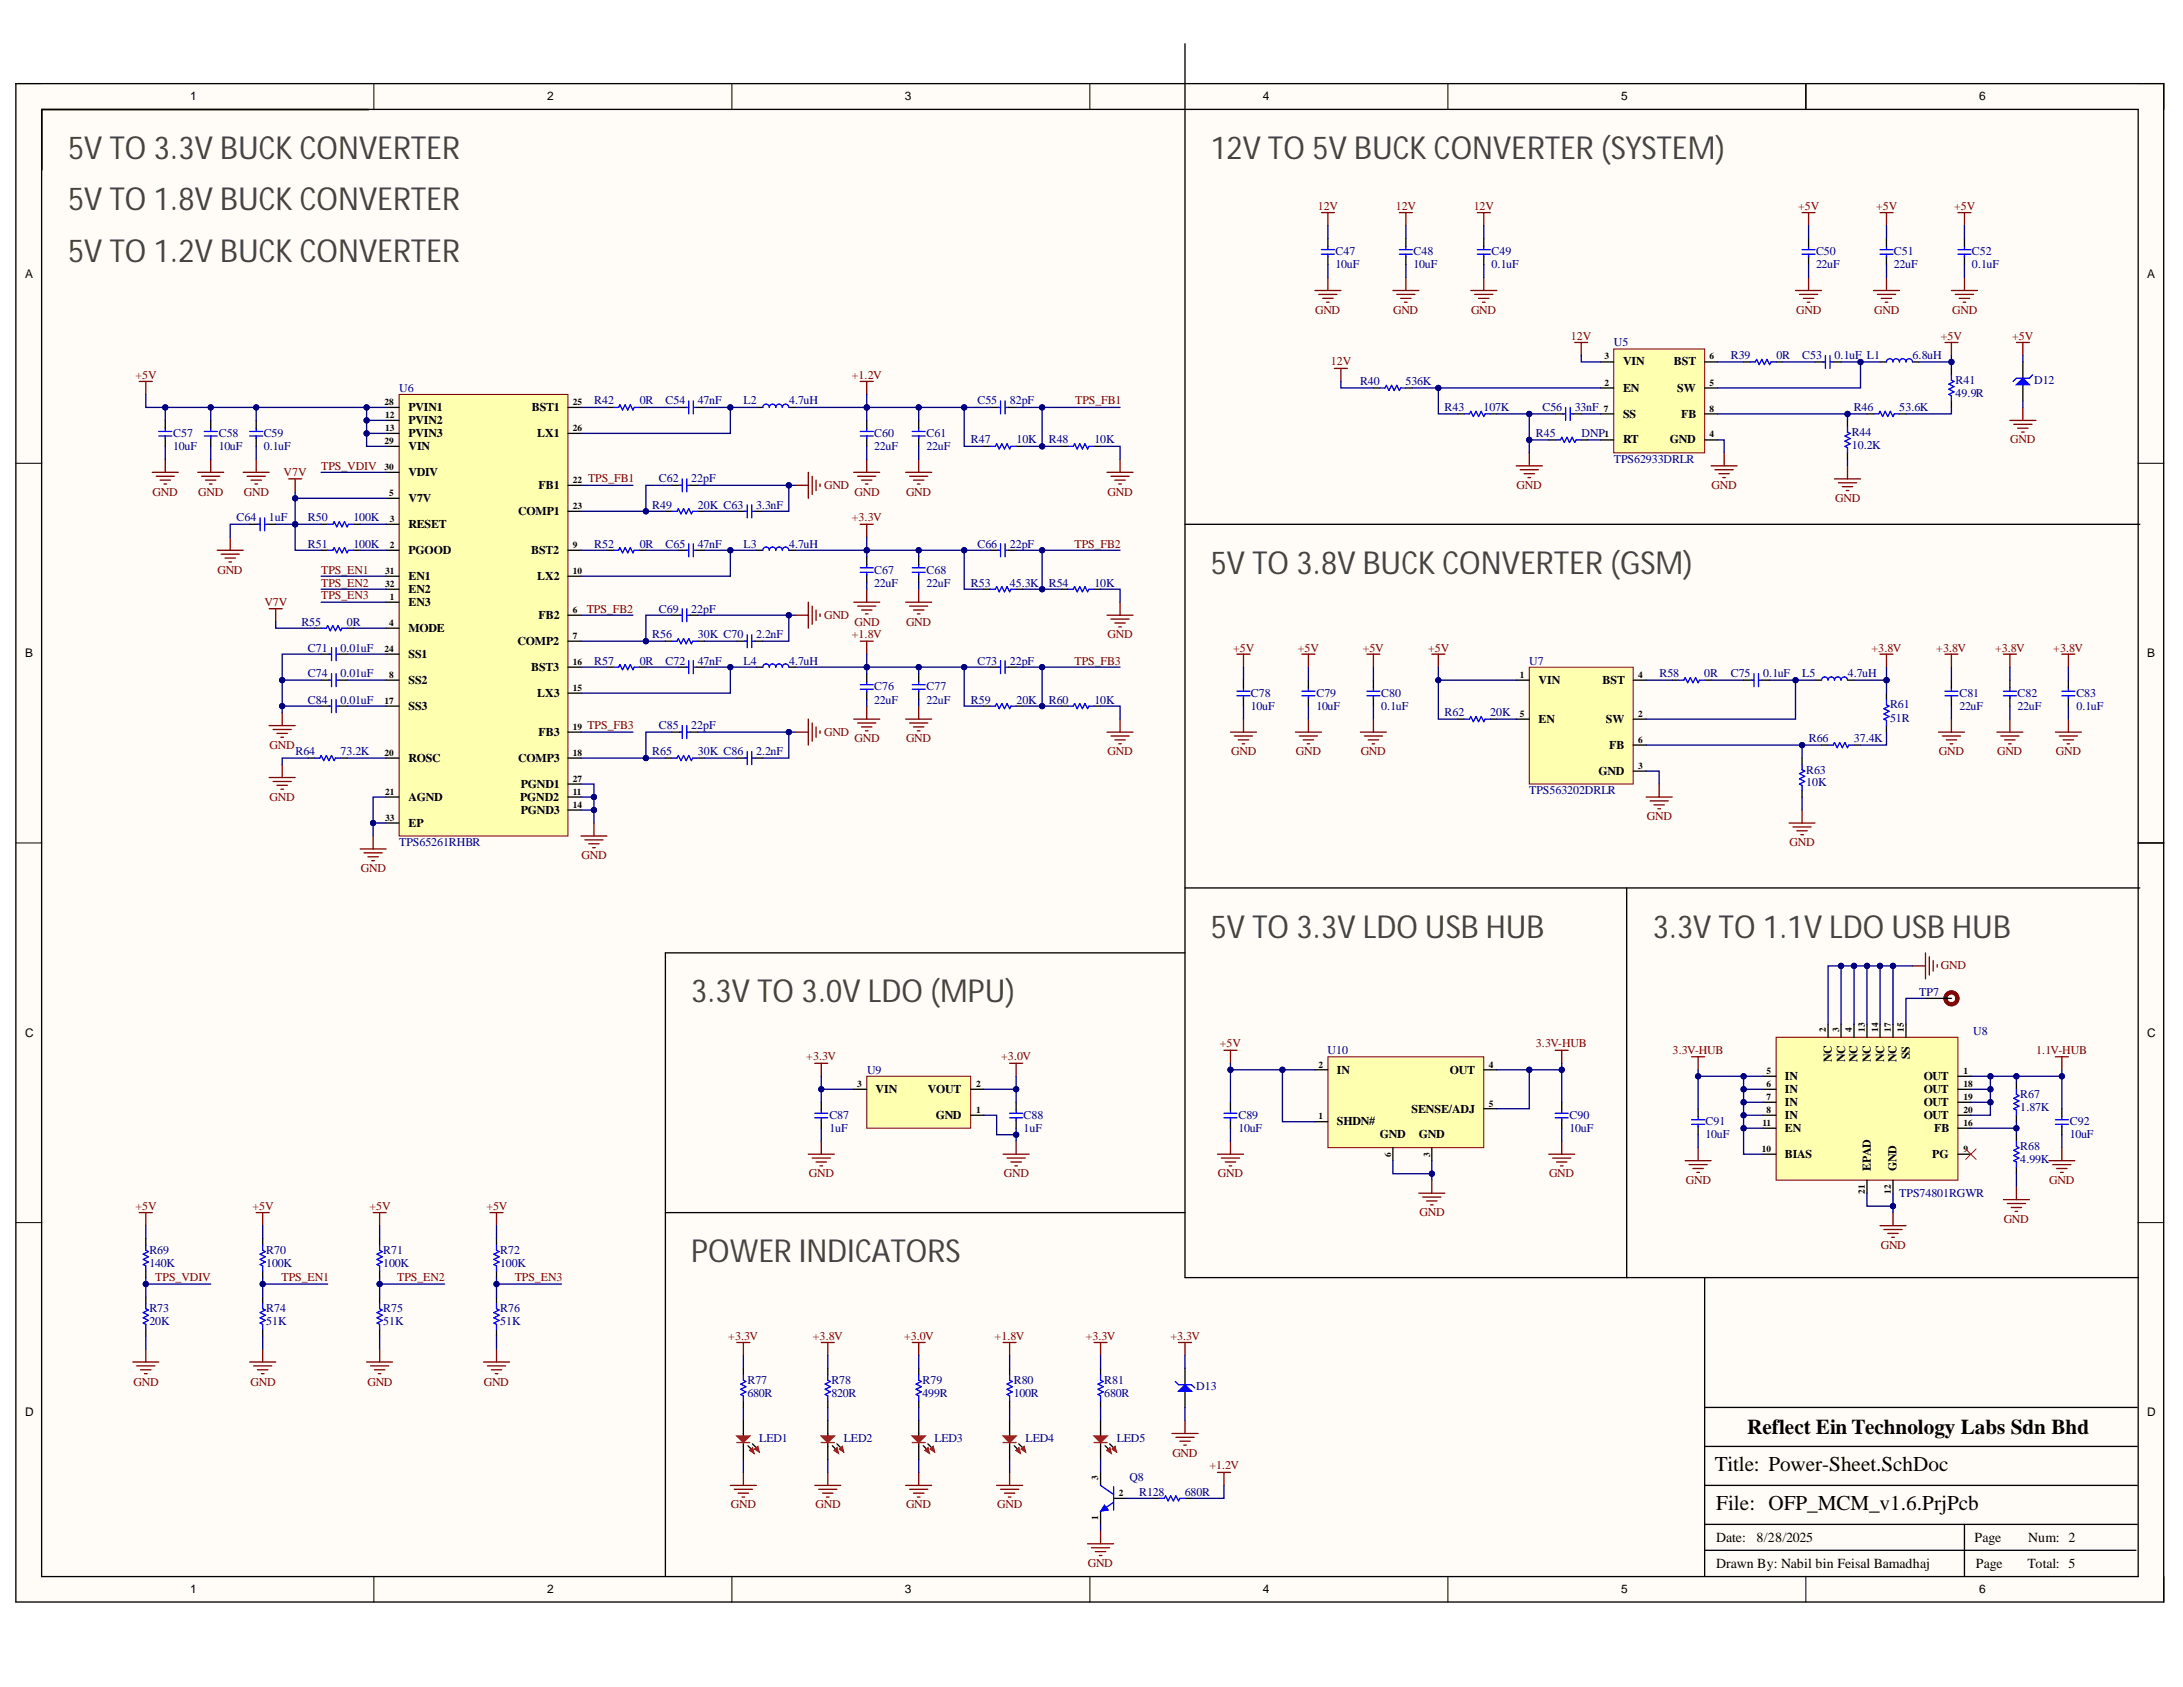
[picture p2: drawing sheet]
<svg xmlns="http://www.w3.org/2000/svg" width="279mm" height="216mm" viewBox="0 0 279 216" stroke-linecap="round" stroke-linejoin="round" font-family="sans-serif">
<defs><g id="words">
<g font-size="4.1" fill="#434343">
<text x="8.7" y="20.3">5V TO 3.3V BUCK CONVERTER</text>
<text x="155" y="20.3">12V TO 5V BUCK CONVERTER (SYSTEM)</text>
<text x="8.7" y="26.9">5V TO 1.8V BUCK CONVERTER</text>
<text x="8.7" y="33.6">5V TO 1.2V BUCK CONVERTER</text>
<text x="155" y="73.5">5V TO 3.8V BUCK CONVERTER (GSM)</text>
<text x="155" y="120">5V TO 3.3V LDO USB HUB</text>
<text x="211.5" y="120">3.3V TO 1.1V LDO USB HUB</text>
<text x="88.5" y="128.3">3.3V TO 3.0V LDO (MPU)</text>
<text x="88.5" y="161.5">POWER INDICATORS</text>
</g>
<g font-size="2.7">
<text x="223.6" y="183.5">Reflect Ein Technology Labs Sdn Bhd</text>
<text x="219.5" y="188.3">Title: Power-Sheet.SchDoc</text>
<text x="219.7" y="193.3">File: OFP_MCM_v1.6.PrjPcb</text>
</g>
<g font-size="1.8">
<text x="219.7" y="197.4">Date:</text>
<text x="224.8" y="197.4">8/28/2025</text>
<text x="252.7" y="197.4">Page</text>
<text x="259.6" y="197.4">Num: 2</text>
<text x="219.7" y="200.7">Drawn By: Nabil bin Feisal Bamadhaj</text>
<text x="252.9" y="200.7">Page</text>
<text x="259.5" y="200.7">Total: 5</text>
</g>
<g font-size="1.5">
<text x="24.4" y="12.9">1</text>
<text x="70" y="12.9">2</text>
<text x="115.8" y="12.9">3</text>
<text x="161.6" y="12.9">4</text>
<text x="207.5" y="12.9">5</text>
<text x="253.3" y="12.9">6</text>
<text x="3.2" y="35.5">A</text>
<text x="274.8" y="35.5">A</text>
<text x="207.7" y="46.8">VIN</text>
<text x="214.2" y="46.8">BST</text>
<text x="52.3" y="52.6">PVIN1</text>
<text x="68.1" y="52.6">BST1</text>
<text x="207.7" y="50.1">EN</text>
<text x="207.7" y="53.4">SS</text>
<text x="214.7" y="50.1">SW</text>
<text x="215.2" y="53.4">FB</text>
<text x="52.3" y="54.3">PVIN2</text>
<text x="52.3" y="56">PVIN3</text>
<text x="52.3" y="57.6">VIN</text>
<text x="68.8" y="56">LX1</text>
<text x="207.7" y="56.7">RT</text>
<text x="213.7" y="56.7">GND</text>
<text x="52.3" y="64.3">V7V</text>
<text x="52.3" y="61">VDIV</text>
<text x="66.3" y="65.9">COMP1</text>
<text x="68.9" y="62.6">FB1</text>
<text x="52.3" y="70.9">PGOOD</text>
<text x="52.3" y="67.6">RESET</text>
<text x="68" y="70.9">BST2</text>
<text x="52.3" y="77.5">EN3</text>
<text x="52.3" y="74.2">EN1</text>
<text x="52.3" y="75.9">EN2</text>
<text x="68.8" y="74.2">LX2</text>
<text x="52.3" y="80.8">MODE</text>
<text x="66.2" y="82.5">COMP2</text>
<text x="68.9" y="79.2">FB2</text>
<text x="3.2" y="84.1">B</text>
<text x="52.3" y="87.5">SS2</text>
<text x="52.3" y="84.2">SS1</text>
<text x="68" y="85.8">BST3</text>
<text x="68.8" y="89.2">LX3</text>
<text x="196.9" y="87.5">VIN</text>
<text x="205.1" y="87.5">BST</text>
<text x="274.8" y="84.1">B</text>
<text x="52.3" y="90.8">SS3</text>
<text x="68.9" y="94.2">FB3</text>
<text x="196.9" y="92.5">EN</text>
<text x="205.5" y="92.5">SW</text>
<text x="206" y="95.8">FB</text>
<text x="52.3" y="97.5">ROSC</text>
<text x="66.3" y="97.5">COMP3</text>
<text x="66.7" y="100.8">PGND1</text>
<text x="204.6" y="99.2">GND</text>
<text x="52.3" y="102.5">AGND</text>
<text x="52.3" y="105.8">EP</text>
<text x="66.6" y="102.5">PGND2</text>
<text x="66.7" y="104.2">PGND3</text>
<text x="3.2" y="132.7">C</text>
<text x="171.1" y="137.4">IN</text>
<text x="185.6" y="137.4">OUT</text>
<text x="234.5" y="136" transform="rotate(-90 234.5 136)">NC</text>
<text x="236.2" y="136" transform="rotate(-90 236.2 136)">NC</text>
<text x="237.8" y="136" transform="rotate(-90 237.8 136)">NC</text>
<text x="239.4" y="136" transform="rotate(-90 239.4 136)">NC</text>
<text x="241.1" y="136" transform="rotate(-90 241.1 136)">NC</text>
<text x="242.7" y="136" transform="rotate(-90 242.7 136)">NC</text>
<text x="244.4" y="135.6" transform="rotate(-90 244.4 135.6)">SS</text>
<text x="274.8" y="132.7">C</text>
<text x="112.1" y="139.9">VIN</text>
<text x="118.8" y="139.9">VOUT</text>
<text x="119.8" y="143.2">GND</text>
<text x="180.7" y="142.4">SENSE/ADJ</text>
<text x="228.5" y="138.3">IN</text>
<text x="228.5" y="139.9">IN</text>
<text x="228.5" y="141.6">IN</text>
<text x="228.5" y="143.2">IN</text>
<text x="246.2" y="138.3">OUT</text>
<text x="246.2" y="139.9">OUT</text>
<text x="246.2" y="141.6">OUT</text>
<text x="246.2" y="143.2">OUT</text>
<text x="171.1" y="144">SHDN#</text>
<text x="176.6" y="145.7">GND</text>
<text x="181.6" y="145.7">GND</text>
<text x="228.5" y="148.2">BIAS</text>
<text x="228.5" y="144.9">EN</text>
<text x="239.4" y="149.8" transform="rotate(-90 239.4 149.8)">EPAD</text>
<text x="242.7" y="149.8" transform="rotate(-90 242.7 149.8)">GND</text>
<text x="247.3" y="148.2">PG</text>
<text x="247.6" y="144.9">FB</text>
<text x="3.2" y="181.2">D</text>
<text x="274.8" y="181.2">D</text>
<text x="24.4" y="203.9">1</text>
<text x="70" y="203.9">2</text>
<text x="115.8" y="203.9">3</text>
<text x="161.6" y="203.9">4</text>
<text x="207.5" y="203.9">5</text>
<text x="253.3" y="203.9">6</text>
</g>
<g font-size="1.5" fill="#800000">
<text x="168.7" y="26.9">12V</text>
<text x="178.6" y="26.9">12V</text>
<text x="188.6" y="26.9">12V</text>
<text x="230.1" y="26.9">+5V</text>
<text x="240.1" y="26.9">+5V</text>
<text x="250.1" y="26.9">+5V</text>
<text x="168.3" y="40.2">GND</text>
<text x="178.3" y="40.2">GND</text>
<text x="188.3" y="40.2">GND</text>
<text x="229.9" y="40.2">GND</text>
<text x="239.9" y="40.2">GND</text>
<text x="249.9" y="40.2">GND</text>
<text x="170.3" y="46.8">12V</text>
<text x="201" y="43.5">12V</text>
<text x="248.4" y="43.5">+5V</text>
<text x="257.6" y="43.5">+5V</text>
<text x="17.3" y="48.5">+5V</text>
<text x="109" y="48.5">+1.2V</text>
<text x="137.6" y="51.8">TPS_FB1</text>
<text x="257.3" y="56.7">GND</text>
<text x="19.5" y="63.4">GND</text>
<text x="25.4" y="63.4">GND</text>
<text x="31.2" y="63.4">GND</text>
<text x="36.3" y="61">V7V</text>
<text x="41.1" y="60.1">TPS_VDIV</text>
<text x="75.3" y="61.7">TPS_FB1</text>
<text x="105.5" y="62.6">GND</text>
<text x="109.4" y="63.4">GND</text>
<text x="116" y="63.4">GND</text>
<text x="141.8" y="63.4">GND</text>
<text x="194.1" y="62.6">GND</text>
<text x="219.1" y="62.6">GND</text>
<text x="234.9" y="64.3">GND</text>
<text x="109" y="66.7">+3.3V</text>
<text x="137.5" y="70.1">TPS_FB2</text>
<text x="27.8" y="73.4">GND</text>
<text x="33.8" y="77.5">V7V</text>
<text x="41.1" y="73.4">TPS_EN1</text>
<text x="41.1" y="75.1">TPS_EN2</text>
<text x="41.1" y="76.7">TPS_EN3</text>
<text x="75.1" y="78.4">TPS_FB2</text>
<text x="105.5" y="79.2">GND</text>
<text x="109" y="81.7">+1.8V</text>
<text x="109.4" y="80.1">GND</text>
<text x="116" y="80.1">GND</text>
<text x="141.8" y="81.7">GND</text>
<text x="157.8" y="83.4">+5V</text>
<text x="166.1" y="83.4">+5V</text>
<text x="174.4" y="83.4">+5V</text>
<text x="182.8" y="83.4">+5V</text>
<text x="239.5" y="83.4">+3.8V</text>
<text x="247.8" y="83.4">+3.8V</text>
<text x="255.4" y="83.4">+3.8V</text>
<text x="262.8" y="83.4">+3.8V</text>
<text x="137.5" y="85.1">TPS_FB3</text>
<text x="34.5" y="95.8">GND</text>
<text x="75.2" y="93.4">TPS_FB3</text>
<text x="105.5" y="94.2">GND</text>
<text x="109.4" y="95">GND</text>
<text x="116" y="95">GND</text>
<text x="141.8" y="96.7">GND</text>
<text x="157.6" y="96.7">GND</text>
<text x="165.9" y="96.7">GND</text>
<text x="174.2" y="96.7">GND</text>
<text x="248.2" y="96.7">GND</text>
<text x="255.6" y="96.7">GND</text>
<text x="263.1" y="96.7">GND</text>
<text x="34.5" y="102.5">GND</text>
<text x="210.8" y="104.9">GND</text>
<text x="46.2" y="111.6">GND</text>
<text x="74.4" y="109.9">GND</text>
<text x="229" y="108.3">GND</text>
<text x="248.4" y="124.1">GND</text>
<text x="103.2" y="135.7">+3.3V</text>
<text x="128.1" y="135.7">+3.0V</text>
<text x="156.1" y="134">+5V</text>
<text x="196.6" y="134">3.3V-HUB</text>
<text x="214.1" y="134.9">3.3V-HUB</text>
<text x="260.6" y="134.9">1.1V-HUB</text>
<text x="17.3" y="154.8">+5V</text>
<text x="32.3" y="154.8">+5V</text>
<text x="47.3" y="154.8">+5V</text>
<text x="62.3" y="154.8">+5V</text>
<text x="103.5" y="150.7">GND</text>
<text x="128.5" y="150.7">GND</text>
<text x="155.9" y="150.7">GND</text>
<text x="181.7" y="155.7">GND</text>
<text x="198.3" y="150.7">GND</text>
<text x="215.8" y="151.5">GND</text>
<text x="262.3" y="151.5">GND</text>
<text x="240.7" y="159.8">GND</text>
<text x="256.5" y="156.5">GND</text>
<text x="19.9" y="164">TPS_VDIV</text>
<text x="36" y="164">TPS_EN1</text>
<text x="50.8" y="164">TPS_EN2</text>
<text x="65.9" y="164">TPS_EN3</text>
<text x="93.2" y="171.5">+3.3V</text>
<text x="104" y="171.5">+3.8V</text>
<text x="115.7" y="171.5">+3.0V</text>
<text x="127.3" y="171.5">+1.8V</text>
<text x="139" y="171.5">+3.3V</text>
<text x="149.8" y="171.5">+3.3V</text>
<text x="17.1" y="177.3">GND</text>
<text x="32.1" y="177.3">GND</text>
<text x="47" y="177.3">GND</text>
<text x="61.9" y="177.3">GND</text>
<text x="150" y="186.5">GND</text>
<text x="154.8" y="188.1">+1.2V</text>
<text x="93.5" y="193">GND</text>
<text x="104.4" y="193">GND</text>
<text x="116" y="193">GND</text>
<text x="127.6" y="193">GND</text>
<text x="139.2" y="200.6">GND</text>
</g>
<g font-size="1.5" fill="#000080">
<text x="170.9" y="32.6">C47</text>
<text x="170.9" y="34.3">10uF</text>
<text x="180.9" y="32.6">C48</text>
<text x="180.9" y="34.3">10uF</text>
<text x="190.9" y="32.6">C49</text>
<text x="190.9" y="34.3">0.1uF</text>
<text x="232.4" y="32.6">C50</text>
<text x="232.4" y="34.3">22uF</text>
<text x="242.4" y="32.6">C51</text>
<text x="242.4" y="34.3">22uF</text>
<text x="252.4" y="32.6">C52</text>
<text x="252.4" y="34.3">0.1uF</text>
<text x="206.5" y="44.3">U5</text>
<text x="221.5" y="46">R39</text>
<text x="227.4" y="46">0R</text>
<text x="230.7" y="46">C53</text>
<text x="234.8" y="46">0.1uF L1</text>
<text x="244.8" y="46">6.8uH</text>
<text x="51.1" y="50.1">U6</text>
<text x="76" y="51.8">R42</text>
<text x="81.9" y="51.8">0R</text>
<text x="85.2" y="51.8">C54</text>
<text x="89.3" y="51.8">47nF</text>
<text x="95.2" y="51.8">L2</text>
<text x="101" y="51.8">4.7uH</text>
<text x="125.1" y="51.8">C55</text>
<text x="129.2" y="51.8">82pF</text>
<text x="174.1" y="49.3">R40</text>
<text x="179.9" y="49.3">536K</text>
<text x="184.9" y="52.6">R43</text>
<text x="189.9" y="52.6">107K</text>
<text x="197.4" y="52.6">C56</text>
<text x="201.6" y="52.6">33nF</text>
<text x="237.3" y="52.6">R46</text>
<text x="243.1" y="52.6">53.6K</text>
<text x="250.3" y="49.1">R41</text>
<text x="250.3" y="50.8">49.9R</text>
<text x="260.3" y="49.1">D12</text>
<text x="22.2" y="56">C57</text>
<text x="22.2" y="57.6">10uF</text>
<text x="28" y="56">C58</text>
<text x="28" y="57.6">10uF</text>
<text x="33.7" y="56">C59</text>
<text x="33.7" y="57.6">0.1uF</text>
<text x="111.9" y="56">C60</text>
<text x="111.9" y="57.6">22uF</text>
<text x="118.6" y="56">C61</text>
<text x="118.6" y="57.6">22uF</text>
<text x="124.2" y="56.7">R47</text>
<text x="130.1" y="56.7">10K</text>
<text x="134.2" y="56.7">R48</text>
<text x="140.1" y="56.7">10K</text>
<text x="196.6" y="56">R45</text>
<text x="202.4" y="56">DNP</text>
<text x="206.5" y="59.3">TPS62933DRLR</text>
<text x="237" y="55.8">R44</text>
<text x="237" y="57.4">10.2K</text>
<text x="83.5" y="65.1">R49</text>
<text x="84.3" y="61.7">C62</text>
<text x="88.5" y="61.7">22pF</text>
<text x="89.3" y="65.1">20K C63</text>
<text x="96.8" y="65.1">3.3nF</text>
<text x="30.3" y="66.7">C64</text>
<text x="34.4" y="66.7">1uF</text>
<text x="39.4" y="66.7">R50</text>
<text x="39.4" y="70.1">R51</text>
<text x="45.3" y="66.7">100K</text>
<text x="45.3" y="70.1">100K</text>
<text x="76" y="70.1">R52</text>
<text x="81.9" y="70.1">0R</text>
<text x="85.2" y="70.1">C65</text>
<text x="89.3" y="70.1">47nF</text>
<text x="95.2" y="70.1">L3</text>
<text x="101" y="70.1">4.7uH</text>
<text x="125.1" y="70.1">C66</text>
<text x="129.2" y="70.1">22pF</text>
<text x="111.9" y="73.4">C67</text>
<text x="111.9" y="75.1">22uF</text>
<text x="118.6" y="73.4">C68</text>
<text x="118.6" y="75.1">22uF</text>
<text x="124.2" y="75.1">R53</text>
<text x="129.2" y="75.1">45.3K</text>
<text x="134.2" y="75.1">R54</text>
<text x="140.1" y="75.1">10K</text>
<text x="38.6" y="80.1">R55</text>
<text x="39.4" y="83.4">C71</text>
<text x="43.6" y="83.4">0.01uF</text>
<text x="44.4" y="80.1">0R</text>
<text x="83.5" y="81.7">R56</text>
<text x="84.3" y="78.4">C69</text>
<text x="88.5" y="78.4">22pF</text>
<text x="89.3" y="81.7">30K C70</text>
<text x="96.8" y="81.7">2.2nF</text>
<text x="39.4" y="86.7">C74</text>
<text x="43.6" y="86.7">0.01uF</text>
<text x="76" y="85.1">R57</text>
<text x="81.9" y="85.1">0R</text>
<text x="85.2" y="85.1">C72</text>
<text x="89.3" y="85.1">47nF</text>
<text x="95.2" y="85.1">L4</text>
<text x="101" y="85.1">4.7uH</text>
<text x="111.9" y="88.4">C76</text>
<text x="118.6" y="88.4">C77</text>
<text x="125.1" y="85.1">C73</text>
<text x="129.2" y="85.1">22pF</text>
<text x="160.1" y="89.2">C78</text>
<text x="168.5" y="89.2">C79</text>
<text x="176.8" y="89.2">C80</text>
<text x="195.7" y="85.1">U7</text>
<text x="212.4" y="86.7">R58</text>
<text x="218.1" y="86.7">0R</text>
<text x="221.5" y="86.7">C75</text>
<text x="225.7" y="86.7">0.1uF</text>
<text x="230.7" y="86.7">L5</text>
<text x="236.5" y="86.7">4.7uH</text>
<text x="250.8" y="89.2">C81</text>
<text x="258.2" y="89.2">C82</text>
<text x="265.8" y="89.2">C83</text>
<text x="39.4" y="90.1">C84</text>
<text x="43.6" y="90.1">0.01uF</text>
<text x="84.3" y="93.4">C85</text>
<text x="88.5" y="93.4">22pF</text>
<text x="111.9" y="90.1">22uF</text>
<text x="118.6" y="90.1">22uF</text>
<text x="124.2" y="90.1">R59</text>
<text x="130.1" y="90.1">20K</text>
<text x="134.2" y="90.1">R60</text>
<text x="140.1" y="90.1">10K</text>
<text x="160.1" y="90.8">10uF</text>
<text x="168.5" y="90.8">10uF</text>
<text x="176.8" y="90.8">0.1uF</text>
<text x="184.9" y="91.7">R62</text>
<text x="190.7" y="91.7">20K</text>
<text x="231.5" y="95">R66</text>
<text x="237.3" y="95">37.4K</text>
<text x="241.9" y="90.7">R61</text>
<text x="241.9" y="92.3">51R</text>
<text x="250.8" y="90.8">22uF</text>
<text x="258.2" y="90.8">22uF</text>
<text x="265.8" y="90.8">0.1uF</text>
<text x="37.8" y="96.7">R64</text>
<text x="43.6" y="96.7">73.2K</text>
<text x="83.5" y="96.7">R65</text>
<text x="89.3" y="96.7">30K C86</text>
<text x="96.8" y="96.7">2.2nF</text>
<text x="195.7" y="101.6">TPS563202DRLR</text>
<text x="231.2" y="99">R63</text>
<text x="231.2" y="100.6">10K</text>
<text x="51.1" y="108.3">TPS65261RHBR</text>
<text x="245.6" y="127.4">TP7</text>
<text x="111" y="137.4">U9</text>
<text x="169.9" y="134.9">U10</text>
<text x="252.6" y="132.4">U8</text>
<text x="106.1" y="143.2">C87</text>
<text x="131" y="143.2">C88</text>
<text x="158.5" y="143.2">C89</text>
<text x="200.9" y="143.2">C90</text>
<text x="258.6" y="140.5">R67</text>
<text x="258.6" y="142.2">1.87K</text>
<text x="106.1" y="144.9">1uF</text>
<text x="131" y="144.9">1uF</text>
<text x="158.5" y="144.9">10uF</text>
<text x="200.9" y="144.9">10uF</text>
<text x="218.3" y="144">C91</text>
<text x="218.3" y="145.7">10uF</text>
<text x="258.6" y="147.2">R68</text>
<text x="258.6" y="148.8">4.99K</text>
<text x="264.9" y="144">C92</text>
<text x="264.9" y="145.7">10uF</text>
<text x="243.1" y="153.1">TPS74801RGWR</text>
<text x="19.1" y="160.5">R69</text>
<text x="34.1" y="160.5">R70</text>
<text x="49.1" y="160.5">R71</text>
<text x="64" y="160.5">R72</text>
<text x="19.1" y="162.2">140K</text>
<text x="19.1" y="167.9">R73</text>
<text x="34.1" y="162.2">100K</text>
<text x="34.1" y="167.9">R74</text>
<text x="49.1" y="162.2">100K</text>
<text x="49.1" y="167.9">R75</text>
<text x="64" y="162.2">100K</text>
<text x="64" y="167.9">R76</text>
<text x="19.1" y="169.6">20K</text>
<text x="34.1" y="169.6">51K</text>
<text x="49.1" y="169.6">51K</text>
<text x="64" y="169.6">51K</text>
<text x="95.7" y="177.2">R77</text>
<text x="95.7" y="178.8">680R</text>
<text x="106.4" y="177.2">R78</text>
<text x="106.4" y="178.8">820R</text>
<text x="118.1" y="177.2">R79</text>
<text x="118.1" y="178.8">499R</text>
<text x="129.7" y="177.2">R80</text>
<text x="129.7" y="178.8">100R</text>
<text x="141.3" y="177.2">R81</text>
<text x="141.3" y="178.8">680R</text>
<text x="153.1" y="177.9">D13</text>
<text x="97.2" y="184.6">LED1</text>
<text x="108" y="184.6">LED2</text>
<text x="119.6" y="184.6">LED3</text>
<text x="131.3" y="184.6">LED4</text>
<text x="142.9" y="184.6">LED5</text>
<text x="144.5" y="189.6">Q8</text>
<text x="145.8" y="191.4">R128</text>
<text x="151.7" y="191.4">680R</text>
</g>
<g font-size="1.2">
<text x="205.4" y="46">3</text>
<text x="218.8" y="46">6</text>
<text x="49.2" y="51.8">28</text>
<text x="49.3" y="53.5">12</text>
<text x="73.3" y="51.8">25</text>
<text x="205.3" y="52.7">7</text>
<text x="205.4" y="49.4">2</text>
<text x="218.8" y="49.4">5</text>
<text x="218.8" y="52.7">8</text>
<text x="49.2" y="56.8">29</text>
<text x="49.3" y="55.1">13</text>
<text x="73.3" y="55.1">26</text>
<text x="205.4" y="56">1</text>
<text x="218.8" y="56">4</text>
<text x="49.2" y="60.1">30</text>
<text x="49.8" y="63.5">5</text>
<text x="73.3" y="61.8">22</text>
<text x="73.3" y="65.1">23</text>
<text x="49.9" y="70.1">2</text>
<text x="49.9" y="66.8">3</text>
<text x="73.3" y="70.1">9</text>
<text x="49.3" y="73.5">31</text>
<text x="49.3" y="75.1">32</text>
<text x="49.9" y="76.8">1</text>
<text x="73.3" y="73.5">10</text>
<text x="49.2" y="83.5">24</text>
<text x="49.8" y="80.1">4</text>
<text x="73.3" y="78.5">6</text>
<text x="73.3" y="81.8">7</text>
<text x="49.8" y="86.8">8</text>
<text x="73.3" y="88.5">15</text>
<text x="73.3" y="85.1">16</text>
<text x="194.5" y="86.8">1</text>
<text x="209.7" y="86.8">4</text>
<text x="49.2" y="90.1">17</text>
<text x="73.3" y="93.4">19</text>
<text x="194.5" y="91.8">5</text>
<text x="209.7" y="91.8">2</text>
<text x="209.7" y="95">6</text>
<text x="49.2" y="96.7">20</text>
<text x="49.3" y="101.7">21</text>
<text x="73.3" y="101.7">11</text>
<text x="73.3" y="96.7">18</text>
<text x="73.3" y="100">27</text>
<text x="209.7" y="98.4">3</text>
<text x="49.3" y="105">33</text>
<text x="73.3" y="103.4">14</text>
<text x="168.7" y="136.6">2</text>
<text x="190.6" y="136.6">4</text>
<text x="226.1" y="137.5">5</text>
<text x="233.7" y="132.1" transform="rotate(-90 233.7 132.1)">2</text>
<text x="235.4" y="132.1" transform="rotate(-90 235.4 132.1)">3</text>
<text x="237" y="132.1" transform="rotate(-90 237 132.1)">4</text>
<text x="238.7" y="132.1" transform="rotate(-90 238.7 132.1)">13</text>
<text x="240.4" y="132.1" transform="rotate(-90 240.4 132.1)">14</text>
<text x="242" y="132.1" transform="rotate(-90 242 132.1)">17</text>
<text x="243.7" y="132.1" transform="rotate(-90 243.7 132.1)">15</text>
<text x="251.3" y="137.5">1</text>
<text x="109.7" y="139.1">3</text>
<text x="124.9" y="139.1">2</text>
<text x="124.9" y="142.4">1</text>
<text x="168.7" y="143.2">1</text>
<text x="190.6" y="141.6">5</text>
<text x="226.1" y="139.1">6</text>
<text x="226.1" y="140.8">7</text>
<text x="226.1" y="142.4">8</text>
<text x="251.3" y="139.1">18</text>
<text x="251.3" y="140.8">19</text>
<text x="251.3" y="142.4">20</text>
<text x="178" y="148.1" transform="rotate(-90 178 148.1)">6</text>
<text x="183" y="148.1" transform="rotate(-90 183 148.1)">3</text>
<text x="225.5" y="147.4">10</text>
<text x="225.6" y="144.1">11</text>
<text x="251.3" y="147.4">9</text>
<text x="251.3" y="144.1">16</text>
<text x="238.7" y="152.8" transform="rotate(-90 238.7 152.8)">21</text>
<text x="242" y="152.8" transform="rotate(-90 242 152.8)">12</text>
<text x="140.6" y="189.4" transform="rotate(-90 140.6 189.4)">3</text>
<text x="143.2" y="191.4">2</text>
<text x="140.6" y="194.6" transform="rotate(-90 140.6 194.6)">1</text>
</g>
</g></defs>
<g fill="#fffcf8">
<path d="M2 10.7h275v194.4h-275z" fill-rule="evenodd"/>
<path d="M5.4 14h268.2v187.7h-268.2z" fill-rule="evenodd"/>
</g>
<g fill="none" stroke="#000" stroke-width=".13">
<path d="M2 10.7h3.4M47.9 10.7v3.3M93.7 10.7v3.3M139.5 10.7v3.3M185.3 10.7v3.3M231.1 10.7v3.3M273.6 10.7h3.4v3.3M2 59.3h3.4M273.6 59.3h3.4M2 107.9h3.4M273.6 107.9h3.4M2 156.5h3.4"/>
<path d="M273.6 156.5h3.4M47.9 201.7v3.4M93.7 201.7v3.4M139.5 201.7v3.4M185.3 201.7v3.4M231.1 201.7v3.4M277 201.7v3.4"/>
</g>
<path d="M2 10.7h274.9v194.3h-274.9zM5.3 14h268.4v187.8h-268.4zM231.1 10.7v3.3M273.7 107.9h3.3M273.7 163.5h-55.5v38.2M218.2 198.4h55.2M218.2 195.1h55.3M218.2 190.1h55.3M218.2 185.1h55.3M218.2 180.1h55.3M251.4 195.1v6.6" fill="none" stroke="#000" stroke-width=".17"/>
<path d="M51.1 50.5h21.6v56.5h-21.6z" fill-rule="evenodd" fill="#ffffb0"/>
<path d="M51.1 50.5h21.6v56.5h-21.6z" fill="none" stroke="#800000" stroke-width=".13"/>
<g fill="none" stroke="#000" stroke-width=".17">
<path d="M49.4 53.8h1.7M49.4 55.5h1.7M49.4 52.1h1.7M49.4 57.1h1.7M72.7 55.5h1.7M72.7 52.1h1.7M77.7 52.1h.8M81.8 52.1h.9M86.8 52.1h1.1M89.2 52.1h1M96.8 52.1h.8M101 52.1h.8"/>
<path d="M49.4 77.1h1.7M49.4 70.4h1.7M49.4 67.1h1.7M49.4 63.8h1.7M49.4 73.7h1.7M49.4 60.4h1.7M49.4 75.4h1.7M72.7 70.4h1.7M72.7 78.7h1.7M72.7 73.7h1.7M72.7 62.1h1.7M72.7 65.4h1.7"/>
<path d="M49.4 80.4h1.7M49.4 87h1.7M49.4 90.4h1.7M49.4 97h1.7M49.4 83.7h1.7M72.7 82.1h1.7M72.7 88.7h1.7M72.7 85.4h1.7M72.7 97h1.7M72.7 93.7h1.7M49.4 102h1.7M49.4 105.3h1.7"/>
<path d="M72.7 102h1.7M72.7 103.7h1.7M72.7 100.3h1.7"/>
</g>
<path d="M17.8 48.8h1.7M18.7 48.8v1.7" fill="none" stroke="#800000" stroke-width=".17"/>
<path d="M78.5 52.1h.7l.1-.3 .4 .7 .3-.7 .3 .7 .4-.7 .3 .7 .2-.4h.6M87.8 52.1h.4M88.2 51.3v1.7M88.7 51.3v1.7M88.8 52.1h.4M97.6 52.1a.41 .41 0 0 1 .4-.4 .41 .41 0 0 1 .5 .4 .41 .41 0 0 1 .4-.4 .41 .41 0 0 1 .4 .4 .42 .42 0 0 1 .4-.4 .42 .42 0 0 1 .4 .4 .41 .41 0 0 1 .4-.4 .41 .41 0 0 1 .5 .4" fill="none" stroke="#00f" stroke-width=".17"/>
<path d="M206.5 44.7h11.7v13.3h-11.7z" fill-rule="evenodd" fill="#ffffb0"/>
<path d="M206.5 44.7h11.7v13.3h-11.7z" fill="none" stroke="#800000" stroke-width=".13"/>
<g fill="none" stroke="#000" stroke-width=".17">
<path d="M198.2 56.3h.9M199.1 53h1M201.4 53h1M202.4 56.3h.8M204.9 56.3h1.6M204.9 49.7h1.6M204.9 46.3h1.6M204.9 53h1.6M218.2 56.3h1.6M218.2 49.7h1.6M218.2 46.3h1.6M218.2 53h1.6"/>
<path d="M223.2 46.3h.8M227.3 46.3h.8M232.3 46.3h1.1M234.6 46.3h1M240.6 46.3h.8M244.8 46.3h.8M249.8 47.2v.8M249.8 51.3v.8"/>
</g>
<path d="M199.1 56.3h.6l.2-.3 .3 .6 .4-.6 .3 .6 .3-.6 .3 .6 .2-.3h.7M200.1 53h.3M200.4 52.1v1.7M201 52.1v1.7M201 53h.4M224 46.3h.7l.1-.3 .4 .7 .3-.7 .3 .7 .3-.7 .4 .7 .2-.4h.6M233.3 46.3h.3M233.6 45.5v1.7M234.2 45.5v1.7M234.3 46.3h.3M241.4 46.3a.42 .42 0 0 1 .5-.4 .42 .42 0 0 1 .4 .4 .41 .41 0 0 1 .4-.4 .41 .41 0 0 1 .4 .4 .42 .42 0 0 1 .4-.4 .42 .42 0 0 1 .4 .4 .42 .42 0 0 1 .5-.4 .42 .42 0 0 1 .4 .4M249.8 48v.6l.3 .2-.7 .4 .7 .3-.7 .3 .7 .3-.7 .4 .4 .1v.7" fill="none" stroke="#00f" stroke-width=".17"/>
<g fill="none" stroke="#800000" stroke-width=".17">
<path d="M170.8 47.2h1.7M171.6 47.2v1.6M194.1 59.6h3.3M195.7 58v1.6M201.5 43.8h1.7M202.4 43.8v1.7M219 59.6h3.3M220.7 58v1.6M236.5 59.6v1.7M248.9 43.8h1.7M249.8 43.8v1.7M194.6 60.1h2.3"/>
<path d="M195.1 60.6h1.3M195.6 61.1h.3M219.5 60.1h2.3M220 60.6h1.3M220.5 61.1h.3M234.8 61.3h3.3M235.3 61.8h2.3M235.8 62.3h1.3M236.3 62.8h.3"/>
</g>
<path d="M195.7 85.4h13.3v14.9h-13.3z" fill-rule="evenodd" fill="#ffffb0"/>
<path d="M195.7 85.4h13.3v14.9h-13.3z" fill="none" stroke="#800000" stroke-width=".13"/>
<g fill="none" stroke="#000" stroke-width=".17">
<path d="M186.6 92h.8M190.7 92h.9M194.1 92h1.6M194.1 87h1.6M209 98.7h1.7M209 92h1.7M209 87h1.7M209 95.4h1.7M214 87h.8M218.2 87h.8M223.2 87h1M225.5 87h1"/>
<path d="M232.3 87h.8M236.5 87h.8M241.4 88.7v.8M241.4 92.9v.8M105.1 141.1v1M105.1 143.3v1.1M130.1 141.1v1M130.1 143.3v1.1M95.1 175.1v.9M95.1 179.3v.8M105.9 175.1v.9M105.9 179.3v.8"/>
<path d="M106.5 185l.4 .4"/>
</g>
<g fill="none" stroke="#800000" stroke-width=".17">
<path d="M183.3 83.7h1.6M184.1 83.7v1.7M240.6 83.7h1.7M241.4 83.7v1.7M210.7 102h3.3M211.2 102.5h2.3M211.7 103h1.3M212.2 103.5h.3M212.4 100.3v1.7M229 105.3h3.3M229.5 105.8h2.3M230 106.3h1.3"/>
<path d="M230.5 106.8h.3M230.6 103.7v1.6M104.3 136.1h1.6M105.1 136.1v1.6M129.2 136.1h1.7M130.1 136.1v1.6M103.5 147.7h3.3M104 148.2h2.3M104.4 148.7h1.4M104.9 149.2h.4M105.1 146.1v1.6M128.4 147.7h3.3"/>
<path d="M128.9 148.2h2.3M129.4 148.7h1.3M129.9 149.2h.3M130.1 146.1v1.6"/>
</g>
<g fill="none" stroke="#00f" stroke-width=".17">
<path d="M187.4 92h.7l.1-.3 .4 .7 .3-.7 .3 .7 .4-.7 .3 .7 .2-.4h.6M214.8 87h.7l.2-.3 .3 .7 .3-.7 .4 .7 .3-.7 .3 .7 .2-.4h.7M224.2 87h.3M224.5 86.2v1.7M225.1 86.2v1.7M225.2 87h.3M233.1 87a.42 .42 0 0 1 .5-.4 .42 .42 0 0 1 .4 .4 .41 .41 0 0 1 .4-.4 .41 .41 0 0 1 .4 .4 .42 .42 0 0 1 .4-.4 .42 .42 0 0 1 .4 .4 .41 .41 0 0 1 .4-.4 .41 .41 0 0 1 .5 .4M241.4 89.5v.7l.4 .2-.7 .3 .7 .3-.7 .4 .7 .3-.7 .3 .3 .2v.7M104.3 143.1h1.6M104.3 142.5h1.6M105.1 142.1v.3M105.1 143.1v.3"/>
<path d="M129.2 143.1h1.7M129.2 142.5h1.7M130.1 142.1v.3M130.1 143.1v.3M95.1 176v.6l.4 .2-.7 .3 .7 .4-.7 .3 .7 .3-.7 .4 .3 .1v.7M105.9 176v.6l.4 .2-.7 .3 .7 .4-.7 .3 .7 .3-.7 .4 .3 .1v.7"/>
</g>
<path d="M106.9 185.4l-.1 .2 .3-.4 .2 .8-.5-.4z" fill-rule="evenodd" fill="#c00"/>
<path d="M106.9 185.4l-.1 .2 .3-.4 .2 .8-.5-.4z" fill="none" stroke="#c00" stroke-width=".13"/>
<path d="M107.1 184.8l.5 .5" fill="none" stroke="#000" stroke-width=".17"/>
<path d="M107.4 185.5l.4-.4 .2 .8-.6-.4 .2-.2z" fill-rule="evenodd" fill="#c00"/>
<path d="M107.4 185.5l.4-.4 .2 .8-.6-.4 .2-.2z" fill="none" stroke="#c00" stroke-width=".13"/>
<path d="M105.9 181.8v2M105.9 184.6v2.2" fill="none" stroke="#000" stroke-width=".17"/>
<path d="M105.1 184.6h1.7" fill="none" stroke="#c00" stroke-width=".17"/>
<path d="M105.1 183.8h1.7l-.9 .8z" fill="#c00"/>
<path d="M105.1 183.8h1.7l-.9 .8z" fill="none" stroke="#c00" stroke-width=".17"/>
<g fill="none" stroke="#800000" stroke-width=".17">
<path d="M94.3 171.8h1.7M95.1 171.8v1.7M105.1 171.8h1.7M105.9 171.8v1.7M93.5 190.1h3.3M94 190.6h2.3M94.5 191.1h1.3M95 191.6h.3M95.1 188.4v1.7M104.3 190.1h3.3M104.8 190.6h2.3M105.3 191.1h1.3"/>
<path d="M105.8 191.6h.3M105.9 188.4v1.7"/>
</g>
<path d="M118.2 185l.4 .4" fill="none" stroke="#000" stroke-width=".17"/>
<path d="M118.4 185.6l.4-.4 .2 .8-.6-.4 .2-.2z" fill-rule="evenodd" fill="#c00"/>
<path d="M118.4 185.6l.4-.4 .2 .8-.6-.4 .2-.2z" fill="none" stroke="#c00" stroke-width=".13"/>
<path d="M118.8 184.8l.4 .5" fill="none" stroke="#000" stroke-width=".17"/>
<path d="M119 185.5l.4-.4 .2 .8-.6-.4 .2-.2z" fill-rule="evenodd" fill="#c00"/>
<path d="M119 185.5l.4-.4 .2 .8-.6-.4 .2-.2z" fill="none" stroke="#c00" stroke-width=".13"/>
<path d="M117.6 181.8v2M117.6 184.6v2.2" fill="none" stroke="#000" stroke-width=".17"/>
<path d="M116.8 184.6h1.6" fill="none" stroke="#c00" stroke-width=".17"/>
<path d="M116.8 183.8h1.6l-.8 .8z" fill="#c00"/>
<path d="M116.8 183.8h1.6l-.8 .8z" fill="none" stroke="#c00" stroke-width=".17"/>
<path d="M116.8 171.8h1.6M117.6 171.8v1.7M115.9 190.1h3.3M116.4 190.6h2.4M116.9 191.1h1.4M117.4 191.6h.3M117.6 188.4v1.7" fill="none" stroke="#800000" stroke-width=".17"/>
<path d="M117.6 175.1v.9M117.6 179.3v.8M129.8 185l.4 .4" fill="none" stroke="#000" stroke-width=".17"/>
<path d="M117.6 176v.6l.3 .2-.6 .3 .6 .4-.6 .3 .6 .3-.6 .4 .3 .1v.7" fill="none" stroke="#00f" stroke-width=".17"/>
<path d="M130 185.6l.4-.4 .2 .8-.6-.4 .2-.2z" fill-rule="evenodd" fill="#c00"/>
<path d="M130 185.6l.4-.4 .2 .8-.6-.4 .2-.2z" fill="none" stroke="#c00" stroke-width=".13"/>
<path d="M130.4 184.8l.5 .5" fill="none" stroke="#000" stroke-width=".17"/>
<path d="M130.7 185.5l.4-.4 .2 .8-.6-.4 .2-.2z" fill-rule="evenodd" fill="#c00"/>
<path d="M130.7 185.5l.4-.4 .2 .8-.6-.4 .2-.2z" fill="none" stroke="#c00" stroke-width=".13"/>
<path d="M129.2 181.8v2M129.2 184.6v2.2" fill="none" stroke="#000" stroke-width=".17"/>
<path d="M128.4 184.6h1.7" fill="none" stroke="#c00" stroke-width=".17"/>
<path d="M128.4 183.8h1.7l-.9 .8z" fill="#c00"/>
<path d="M128.4 183.8h1.7l-.9 .8z" fill="none" stroke="#c00" stroke-width=".17"/>
<path d="M128.4 171.8h1.7M129.2 171.8v1.7M127.6 190.1h3.3M128.1 190.6h2.3M128.6 191.1h1.3M129.1 191.6h.3M129.2 188.4v1.7" fill="none" stroke="#800000" stroke-width=".17"/>
<path d="M129.2 175.1v.9M129.2 179.3v.8M141.4 185l.5 .4" fill="none" stroke="#000" stroke-width=".17"/>
<path d="M129.2 176v.6l.4 .2-.7 .3 .7 .4-.7 .3 .7 .3-.7 .4 .3 .1v.7" fill="none" stroke="#00f" stroke-width=".17"/>
<path d="M141.7 185.6l.4-.4 .2 .8-.6-.4 .2-.2z" fill-rule="evenodd" fill="#c00"/>
<path d="M141.7 185.6l.4-.4 .2 .8-.6-.4 .2-.2z" fill="none" stroke="#c00" stroke-width=".13"/>
<path d="M142 184.8l.5 .5" fill="none" stroke="#000" stroke-width=".17"/>
<path d="M142.3 185.5l.4-.4 .2 .8-.6-.4 .2-.2z" fill-rule="evenodd" fill="#c00"/>
<path d="M142.3 185.5l.4-.4 .2 .8-.6-.4 .2-.2z" fill="none" stroke="#c00" stroke-width=".13"/>
<path d="M140.9 181.8v2M140.9 184.6v2.2" fill="none" stroke="#000" stroke-width=".17"/>
<path d="M140 184.6h1.7" fill="none" stroke="#c00" stroke-width=".17"/>
<path d="M140 183.8h1.7l-.8 .8z" fill="#c00"/>
<path d="M140 183.8h1.7l-.8 .8z" fill="none" stroke="#c00" stroke-width=".17"/>
<g fill="none" stroke="#800000" stroke-width=".17">
<path d="M168.3 37.2h3.3M168.8 37.7h2.3M169.1 27.2h1.7M169.3 38.2h1.3M169.8 38.7h.3M170 27.2v1.7M170 35.5v1.7M178.3 37.2h3.3M178.8 37.7h2.3M179.1 27.2h1.7M179.3 38.2h1.3M179.8 38.7h.3"/>
<path d="M179.9 27.2v1.7M179.9 35.5v1.7M188.2 37.2h3.4M188.7 37.7h2.4M189.1 27.2h1.6M189.2 38.2h1.4M189.7 38.7h.4M189.9 27.2v1.7M189.9 35.5v1.7M229.8 37.2h3.3M230.3 37.7h2.3M230.6 27.2h1.7"/>
<path d="M230.8 38.2h1.3M231.3 38.7h.3M231.5 27.2v1.7M231.5 35.5v1.7M239.8 37.2h3.3M240.3 37.7h2.3M240.6 27.2h1.7M240.8 38.2h1.3M241.3 38.7h.3M241.4 27.2v1.7M241.4 35.5v1.7M249.8 37.2h3.3"/>
<path d="M250.3 37.7h2.3M250.6 27.2h1.7M250.8 38.2h1.3M251.3 38.7h.3M251.4 27.2v1.7M251.4 35.5v1.7M21.2 58.8v1.6M27 58.8v1.6M32.8 58.8v1.6M110.1 48.8h1.7M110.9 48.8v1.7M110.9 58.8v1.6"/>
<path d="M117.6 58.8v1.6M143.4 58.8v1.6M19.5 60.4h3.3M20 61h2.3M20.5 61.4h1.3M21 61.9h.3M25.3 60.4h3.3M25.8 61h2.3M26.3 61.4h1.3M26.8 61.9h.3M27.8 70.4h3.3M28.3 70.9h2.3"/>
<path d="M28.8 71.4h1.3M29.3 71.9h.3M29.5 68.8v1.6M31.1 60.4h3.4M31.6 61h2.4M32.1 61.4h1.4M32.6 61.9h.4M34.5 77.9h1.6M35.3 77.9v1.7M36.9 61.3h1.7M37.8 61.3v1.6M101.8 62.1h1.7"/>
<path d="M101.8 78.7h1.7M103.5 60.4v3.4M103.5 77.1v3.3M104 61v2.3M104 77.6v2.3M104.4 61.4v1.4M104.4 78.1v1.3M104.9 61.9v.4M104.9 78.6v.3M109.3 60.4h3.3M109.3 77.1h3.3M109.8 61h2.3"/>
<path d="M109.8 77.6h2.3M110.1 67.1h1.7M110.3 61.4h1.3M110.3 78.1h1.3M110.8 61.9h.3M110.8 78.6h.3M110.9 67.1v1.7M110.9 75.4v1.7M115.9 60.4h3.3M115.9 77.1h3.3M116.4 61h2.3M116.4 77.6h2.3"/>
<path d="M116.9 61.4h1.3M116.9 78.1h1.3M117.4 61.9h.3M117.4 78.6h.3M117.6 75.4v1.7M141.7 60.4h3.3M141.7 78.7h3.3M142.2 61h2.3M142.2 79.2h2.3M142.7 61.4h1.3M142.7 79.7h1.3M143.2 61.9h.3"/>
<path d="M143.4 77.1v1.6M34.5 99.5h3.3M34.5 92.9h3.3M35 93.4h2.3M35.5 93.9h1.3M35.9 94.4h.4M36.1 91.2v1.7M36.1 97.8v1.7M101.8 93.7h1.7M103.5 92v3.4M104 92.5v2.4M104.4 93v1.4"/>
<path d="M104.9 93.5v.4M109.3 92h3.3M109.8 92.5h2.3M110.1 82.1h1.7M110.3 93h1.3M110.8 93.5h.3M110.9 82.1v1.6M110.9 90.4v1.6M115.9 92h3.3M116.4 92.5h2.3M116.9 93h1.3M117.4 93.5h.3"/>
<path d="M117.6 90.4v1.6M141.7 93.7h3.3M142.2 94.2h2.3M142.7 94.7h1.3M143.2 95.2h.3M143.2 80.2h.3M143.4 92v1.7M157.5 93.7h3.3M158 94.2h2.3M158.3 83.7h1.7M158.5 94.7h1.3M159 95.2h.3"/>
<path d="M159.2 83.7v1.7M159.2 92v1.7M165.8 93.7h3.3M166.3 94.2h2.3M166.6 83.7h1.7M166.8 94.7h1.3M167.3 95.2h.3M167.5 83.7v1.7M167.5 92v1.7M174.1 93.7h3.3M174.6 94.2h2.3M174.9 83.7h1.7"/>
<path d="M175.1 94.7h1.3M175.6 95.2h.3M175.8 83.7v1.7M175.8 92v1.7M248.1 93.7h3.3M248.6 94.2h2.3M248.9 83.7h1.7M249.1 94.7h1.3M249.6 95.2h.3M249.8 83.7v1.7M249.8 92v1.7M255.6 93.7h3.3"/>
<path d="M256.1 94.2h2.3M256.4 83.7h1.7M256.6 94.7h1.3M257.1 95.2h.3M257.2 83.7v1.7M257.2 92v1.7M263.1 93.7h3.3M263.6 94.2h2.3M263.9 83.7h1.7M264.1 94.7h1.3M264.6 95.2h.3M264.7 83.7v1.7"/>
<path d="M264.7 92v1.7M35 100h2.3M35.5 100.5h1.3M35.9 101h.4M46.1 108.7h3.3M46.6 109.1h2.3M47.1 109.6h1.3M47.6 110.1h.3M47.8 107v1.7M74.4 107h3.3M74.9 107.5h2.3M75.4 108h1.3"/>
<path d="M75.9 108.5h.3M76 105.3v1.7M17.8 155.2h1.7M18.7 155.2v1.7M32.8 155.2h1.7M33.6 155.2v1.7M47.8 155.2h1.6M48.6 155.2v1.7M62.7 155.2h1.7M63.5 155.2v1.7M17 174.3h3.3M17.5 174.8h2.3"/>
<path d="M18 175.3h1.3M18.5 175.8h.3M18.7 172.6v1.7M32 174.3h3.3M32.5 174.8h2.3M33 175.3h1.3M33.5 175.8h.3M33.6 172.6v1.7M46.9 174.3h3.4M47.4 174.8h2.4M47.9 175.3h1.4M48.4 175.8h.4"/>
<path d="M48.6 172.6v1.7M61.9 174.3h3.3M62.4 174.8h2.3M62.9 175.3h1.3M63.4 175.8h.3M63.6 172.6v1.7M139.2 197.6h3.3M139.7 198.1h2.3M140.2 198.6h1.3M140.7 199.1h.3M140.9 195.9v1.7"/>
</g>
<g fill="none" stroke="#000" stroke-width=".17">
<path d="M151.7 5.6v157.9h66.5M170 30.5v1M170 32.8v1.1M179.9 30.5v1M179.9 32.8v1.1M189.9 30.5v1M189.9 32.8v1.1M231.5 30.5v1M231.5 32.8v1.1M241.4 30.5v1M241.4 32.8v1.1M251.4 30.5v1"/>
<path d="M251.4 32.8v1.1M21.2 53.8v1M21.2 56v1.1M27 53.8v1M27 56v1.1M32.8 53.8v1M32.8 56v1.1M110.9 53.8v1M110.9 56v1.1M117.6 53.8v1M117.6 56v1.1M125.9 57.1h.8"/>
<path d="M126.7 52.1h1.1M129.1 52.1h1M130.1 57.1h.8M135.9 57.1h.8M140 57.1h.9M32 67.1h1M34.3 67.1h1M41.1 67.1h.8M41.1 70.4h.8M45.3 67.1h.8M45.3 70.4h.8M77.7 70.4h.8"/>
<path d="M81.8 70.4h.9M85.2 65.4h.8M86 62.1h1.1M86 78.7h1.1M86.8 70.4h1.1M88.3 62.1h1M88.3 78.7h1M89.2 70.4h1M89.3 65.4h.9M94.3 65.4h1.1M96.6 65.4h1M96.8 70.4h.8"/>
<path d="M101 70.4h.8M110.9 71.3v.9M110.9 73.5v1.1M117.6 71.3v.9M117.6 73.5v1.1M126.7 70.4h1.1M129.1 70.4h1M135.9 75.4h.8M140 75.4h.9M151.7 67.1h122.2M39.4 97h.9M40.3 80.4h.8"/>
<path d="M41.1 90.4h1.1M41.1 83.7h1.1M41.1 87h1.1M43.4 90.4h1M43.4 83.7h1M43.4 87h1M43.6 97h.8M44.4 80.4h.9M77.7 85.4h.8M81.8 85.4h.9M85.2 82.1h.8M85.2 97h.8"/>
<path d="M86 93.7h1.1M86.8 85.4h1.1M88.3 93.7h1M89.2 85.4h1M89.3 82.1h.9M89.3 97h.9M94.3 82.1h1.1M94.3 97h1.1M96.6 82.1h1M96.6 97h1M96.8 85.4h.8M101 85.4h.8"/>
<path d="M110.9 86.2v1M110.9 88.5v1M117.6 86.2v1M117.6 88.5v1M125.9 90.4h.8M126.7 85.4h1.1M129.1 85.4h1M130.1 90.4h.8M135.9 90.4h.8M140 90.4h.9M159.2 87v1M159.2 89.3v1.1"/>
<path d="M167.5 87v1M167.5 89.3v1.1M175.8 87v1M175.8 89.3v1.1M249.8 87v1M249.8 89.3v1.1M257.2 87v1M257.2 89.3v1.1M264.7 87v1M264.7 89.3v1.1M151.7 121.9h-66.5v79.8M18.7 158.5v.8"/>
<path d="M33.6 158.5v.8M48.6 158.5v.8M63.5 158.5v.8M85.2 155.2h66.5M18.7 162.7v.8M18.7 166v.8M18.7 170.1v.9M33.6 162.7v.8M33.6 166v.8M33.6 170.1v.9M48.6 162.7v.8M48.6 166v.8"/>
<path d="M48.6 170.1v.9M63.5 162.7v.8M63.5 166v.8M63.5 170.1v.9"/>
</g>
<g fill="none" stroke="#00f" stroke-width=".17">
<path d="M169.1 32.5h1.7M169.1 31.9h1.7M170 31.5v.4M170 32.5v.4M179.1 32.5h1.7M179.1 31.9h1.7M179.9 31.5v.4M179.9 32.5v.4M189.1 32.5h1.6M189.1 31.9h1.6M189.9 31.5v.4M189.9 32.5v.4"/>
<path d="M230.6 32.5h1.7M230.6 31.9h1.7M231.5 31.5v.4M231.5 32.5v.4M240.6 32.5h1.7M240.6 31.9h1.7M241.4 31.5v.4M241.4 32.5v.4M250.6 32.5h1.7M250.6 31.9h1.7M251.4 31.5v.4M251.4 32.5v.4"/>
<path d="M20.3 55.8h1.7M20.3 55.2h1.7M21.2 54.8v.3M21.2 55.8v.3M26.1 55.8h1.7M26.1 55.2h1.7M27 54.8v.3M27 55.8v.3M32 55.8h1.6M32 55.2h1.6M32.8 54.8v.3M32.8 55.8v.3"/>
<path d="M110.1 55.8h1.7M110.1 55.2h1.7M110.9 54.8v.3M110.9 55.8v.3M116.8 55.8h1.6M116.8 55.2h1.6M117.6 54.8v.3M117.6 55.8v.3M126.7 57.1h.7l.2-.3 .3 .7 .3-.7 .4 .7 .3-.7 .3 .7 .2-.4h.7M127.7 52.1h.4M128.1 51.3v1.7M128.6 51.3v1.7"/>
<path d="M128.7 52.1h.4M136.7 57.1h.7l.1-.3 .4 .7 .3-.7 .3 .7 .4-.7 .3 .7 .2-.4h.6M33 67.1h.3M33.3 66.3v1.6M33.9 66.3v1.6M34 67.1h.3M41.9 70.4h.7l.2-.3 .3 .7 .3-.7 .4 .7 .3-.7 .3 .7 .2-.4h.7M41.9 67.1h.7l.2-.3 .3 .6 .3-.6 .4 .6 .3-.6 .3 .6 .2-.3h.7M78.5 70.4h.7l.1-.3 .4 .7 .3-.7 .3 .7 .4-.7 .3 .7 .2-.4h.6M86 65.4h.7l.1-.3 .4 .7 .3-.7 .3 .7 .4-.7 .3 .7 .2-.4h.6M87 62.1h.3M87 78.7h.3"/>
<path d="M87.3 61.3v1.6M87.3 77.9v1.7M87.8 70.4h.4M87.9 61.3v1.6M87.9 77.9v1.7M88 62.1h.3M88 78.7h.3M88.2 69.6v1.7M88.7 69.6v1.7M88.8 70.4h.4M95.3 65.4h.3M95.6 64.6v1.7"/>
<path d="M96.2 64.6v1.7M96.3 65.4h.3M97.6 70.4a.41 .41 0 0 1 .4-.4 .41 .41 0 0 1 .5 .4 .41 .41 0 0 1 .4-.4 .41 .41 0 0 1 .4 .4 .42 .42 0 0 1 .4-.4 .42 .42 0 0 1 .4 .4 .41 .41 0 0 1 .4-.4 .41 .41 0 0 1 .5 .4M110.1 73.2h1.7M110.1 72.7h1.7M110.9 72.2v.4M110.9 73.2v.4M116.8 73.2h1.6M116.8 72.7h1.6M117.6 72.2v.4M117.6 73.2v.4M127.7 70.4h.4"/>
<path d="M128.1 69.6v1.7M128.6 69.6v1.7M128.7 70.4h.4M136.7 75.4h.7l.1-.3 .4 .6 .3-.6 .3 .6 .4-.6 .3 .6 .2-.3h.6M40.3 97h.6l.2-.3 .3 .6 .4-.6 .3 .6 .3-.6 .4 .6 .1-.3h.7M41.1 80.4h.7l.1-.3 .4 .6 .3-.6 .3 .6 .4-.6 .3 .6 .2-.3h.6M42.1 90.4h.3M42.1 83.7h.3M42.1 87h.3M42.4 82.9v1.7M42.4 86.2v1.7M42.4 89.5v1.7"/>
<path d="M43 82.9v1.7M43 86.2v1.7M43 89.5v1.7M43.1 90.4h.3M43.1 83.7h.3M43.1 87h.3M78.5 85.4h.7l.1-.4 .4 .7 .3-.7 .3 .7 .4-.7 .3 .7 .2-.3h.6M86 82.1h.7l.1-.4 .4 .7 .3-.7 .3 .7 .4-.7 .3 .7 .2-.3h.6M86 97h.7l.1-.3 .4 .6 .3-.6 .3 .6 .4-.6 .3 .6 .2-.3h.6M87 93.7h.3M87.3 92.9v1.6M87.8 85.4h.4"/>
<path d="M87.9 92.9v1.6M88 93.7h.3M88.2 84.6v1.6M88.7 84.6v1.6M88.8 85.4h.4M95.3 82.1h.3M95.3 97h.3M95.6 81.2v1.7M95.6 96.2v1.6M96.2 81.2v1.7M96.2 96.2v1.6M96.3 82.1h.3"/>
<path d="M96.3 97h.3M97.6 85.4a.41 .41 0 0 1 .4-.4 .41 .41 0 0 1 .5 .4 .41 .41 0 0 1 .4-.4 .41 .41 0 0 1 .4 .4 .42 .42 0 0 1 .4-.4 .42 .42 0 0 1 .4 .4 .41 .41 0 0 1 .4-.4 .41 .41 0 0 1 .5 .4M110.1 88.2h1.7M110.1 87.6h1.7M110.9 87.2v.3M110.9 88.2v.3M116.8 88.2h1.6M116.8 87.6h1.6M117.6 87.2v.3M117.6 88.2v.3M126.7 90.4h.7l.2-.4 .3 .7 .3-.7 .4 .7 .3-.7 .3 .7 .2-.3h.7M127.7 85.4h.4"/>
<path d="M128.1 84.6v1.6M128.6 84.6v1.6M128.7 85.4h.4M136.7 90.4h.7l.1-.4 .4 .7 .3-.7 .3 .7 .4-.7 .3 .7 .2-.3h.6M158.3 89h1.7M158.3 88.5h1.7M159.2 88v.4M159.2 89v.4M166.6 89h1.7M166.6 88.5h1.7M167.5 88v.4M167.5 89v.4"/>
<path d="M174.9 89h1.7M174.9 88.5h1.7M175.8 88v.4M175.8 89v.4M248.9 89h1.7M248.9 88.5h1.7M249.8 88v.4M249.8 89v.4M256.4 89h1.7M256.4 88.5h1.7M257.2 88v.4M257.2 89v.4"/>
<path d="M263.9 89h1.7M263.9 88.5h1.7M264.7 88v.4M264.7 89v.4M18.7 159.3v.7l.3 .2-.7 .3 .7 .3-.7 .4 .7 .3-.7 .3 .4 .2v.7M33.6 159.3v.7l.4 .2-.7 .3 .7 .3-.7 .4 .7 .3-.7 .3 .3 .2v.7M48.6 159.3v.7l.3 .2-.6 .3 .6 .3-.6 .4 .6 .3-.6 .3 .3 .2v.7M63.5 159.3v.7l.4 .2-.7 .3 .7 .3-.7 .4 .7 .3-.7 .3 .3 .2v.7M18.7 166.8v.7l.3 .2-.7 .3 .7 .3-.7 .4 .7 .3-.7 .3 .4 .2v.6M33.6 166.8v.7l.4 .2-.7 .3 .7 .3-.7 .4 .7 .3-.7 .3 .3 .2v.6M48.6 166.8v.7l.3 .2-.6 .3 .6 .3-.6 .4 .6 .3-.6 .3 .3 .2v.6M63.5 166.8v.7l.4 .2-.7 .3 .7 .3-.7 .4 .7 .3-.7 .3 .3 .2v.6"/>
</g>
<path d="M170 135.2h19.9v11.7h-19.9z" fill-rule="evenodd" fill="#ffffb0"/>
<path d="M170 135.2h19.9v11.7h-19.9z" fill="none" stroke="#800000" stroke-width=".13"/>
<path d="M168.3 136.9h1.7M189.9 136.9h1.7M157.5 141.1v1M157.5 143.3v1.1M168.3 143.6h1.7M178.3 146.9v1.6M183.3 146.9v1.6M189.9 141.9h1.7M199.9 141.1v1M199.9 143.3v1.1" fill="none" stroke="#000" stroke-width=".17"/>
<g fill="none" stroke="#800000" stroke-width=".17">
<path d="M156.7 134.4h1.6M157.5 134.4v1.7M199.1 134.4h1.6M199.9 134.4v1.7M155.8 147.7h3.4M156.3 148.2h2.3M156.8 148.7h1.4M157.3 149.2h.4M157.5 146.1v1.6M181.6 152.7h3.3M182.1 153.2h2.3M182.6 153.7h1.3"/>
<path d="M183.1 154.2h.3M183.3 151v1.7M198.2 147.7h3.3M198.7 148.2h2.3M199.2 148.7h1.4M199.7 149.2h.4M199.9 146.1v1.6"/>
</g>
<path d="M156.7 143.1h1.6M156.7 142.5h1.6M157.5 142.1v.3M157.5 143.1v.3M199.1 143.1h1.6M199.1 142.5h1.6M199.9 142.1v.3M199.9 143.1v.3" fill="none" stroke="#00f" stroke-width=".17"/>
<path d="M227.3 132.7h23.3v18.3h-23.3z" fill-rule="evenodd" fill="#ffffb0"/>
<path d="M227.3 132.7h23.3v18.3h-23.3z" fill="none" stroke="#800000" stroke-width=".13"/>
<g fill="none" stroke="#000" stroke-width=".17">
<path d="M151.7 113.6h122.2M208.2 113.6v49.9M225.7 137.7h1.6M225.7 139.4h1.6M234 131.1v1.6M235.6 131.1v1.6M237.3 131.1v1.6M239 131.1v1.6M240.6 131.1v1.6M242.3 131.1v1.6M243.9 131.1v1.6M246.4 127.8h3.4"/>
<path d="M250.6 137.7h1.7M250.6 139.4h1.7M258.1 138.6v.8M217.3 141.9v1M217.3 144.1v1.1M225.7 141.1h1.6M225.7 142.7h1.6M225.7 147.7h1.6M225.7 144.4h1.6M239 151v1.7M242.3 151v1.7M250.6 141.1h1.7"/>
<path d="M250.6 142.7h1.7M250.6 147.7h1.7M250.6 144.4h1.7M258.1 142.7v.9M258.1 145.2v.9M258.1 149.4v.8M263.9 141.9v1M263.9 144.1v1.1M95.7 185l.4 .4"/>
</g>
<g fill="none" stroke="#800000" stroke-width=".17">
<path d="M216.5 135.2h1.7M217.3 135.2v1.7M244.8 123.6h1.6M246.4 121.9v3.4M246.9 122.4v2.4M247.4 123v1.3M247.9 123.4v.4M263.1 135.2h1.6M263.9 135.2v1.7M215.7 148.5h3.3M216.2 149h2.3M216.7 149.5h1.3"/>
<path d="M217.2 150h.3M217.3 146.9v1.6M240.6 156.9h3.3M241.1 157.4h2.3M241.6 157.9h1.3M242.1 158.3h.4M242.3 155.2v1.7M256.4 153.5h3.3M256.9 154h2.3M257.4 154.5h1.3M257.9 155h.3M258.1 151.9v1.6"/>
<path d="M262.2 148.5h3.4M262.7 149h2.4M263.2 149.5h1.4M263.7 150h.4M263.9 146.9v1.6"/>
</g>
<path d="M258.1 139.4v.7l.3 .1-.7 .4 .7 .3-.7 .3 .7 .4-.7 .3 .4 .2v.6M216.5 143.9h1.7M216.5 143.3h1.7M217.3 142.9v.3M217.3 143.9v.3M258.1 146.1v.6l.3 .2-.7 .3 .7 .3-.7 .4 .7 .3-.7 .3 .4 .2v.7M263.1 143.9h1.6M263.1 143.3h1.6M263.9 142.9v.3M263.9 143.9v.3" fill="none" stroke="#00f" stroke-width=".17"/>
<circle cx="249.8" cy="127.8" r=".77" fill="none" stroke="#5b0f00" stroke-width=".51"/>
<path d="M251.6 147.1l1.3 1.3M252.9 147.1l-1.3 1.3" fill="none" stroke="#f00" stroke-width=".13"/>
<path d="M96.1 185.4l-.2 .2 .4-.4 .2 .8-.6-.4z" fill-rule="evenodd" fill="#c00"/>
<path d="M96.1 185.4l-.2 .2 .4-.4 .2 .8-.6-.4z" fill="none" stroke="#c00" stroke-width=".13"/>
<path d="M96.3 184.8l.5 .5" fill="none" stroke="#000" stroke-width=".17"/>
<path d="M96.6 185.5l.4-.4 .2 .8-.6-.4 .2-.2z" fill-rule="evenodd" fill="#c00"/>
<path d="M96.6 185.5l.4-.4 .2 .8-.6-.4 .2-.2z" fill="none" stroke="#c00" stroke-width=".13"/>
<path d="M95.1 181.8v2M95.1 184.6v2.2" fill="none" stroke="#000" stroke-width=".17"/>
<path d="M94.3 184.6h1.7" fill="none" stroke="#c00" stroke-width=".17"/>
<path d="M94.3 183.8h1.7l-.9 .8z" fill="#c00"/>
<path d="M94.3 183.8h1.7l-.9 .8z" fill="none" stroke="#c00" stroke-width=".17"/>
<path d="M110.9 137.7h13.3v6.7h-13.3z" fill-rule="evenodd" fill="#ffffb0"/>
<path d="M110.9 137.7h13.3v6.7h-13.3z" fill="none" stroke="#800000" stroke-width=".13"/>
<g fill="none" stroke="#000" stroke-width=".17">
<path d="M236.5 53.8v.8M236.5 58v.8M239 53h.8M243.1 53h.8M258.9 46.3v2.1M258.9 49.2v2.1M125.9 75.4h.8M130.1 75.4h.8M230.6 97v.8M233.1 95.4h.9M237.3 95.4h.8M230.6 101.2v.8"/>
<path d="M109.3 139.4h1.6M124.2 139.4h1.7M124.2 142.7h1.7"/>
</g>
<path d="M236.5 54.6v.7l.3 .2-.7 .3 .7 .3-.7 .4 .7 .3-.7 .3 .4 .2v.7M239.8 53h.7l.1-.4 .4 .7 .3-.7 .3 .7 .3-.7 .4 .7 .2-.3h.6M126.7 75.4h.7l.2-.3 .3 .6 .3-.6 .4 .6 .3-.6 .3 .6 .2-.3h.7M230.6 97.8v.7l.4 .2-.7 .3 .7 .3-.7 .4 .7 .3-.7 .3 .3 .2v.7M234 95.4h.6l.2-.4 .3 .7 .4-.7 .3 .7 .3-.7 .4 .7 .1-.3h.7" fill="none" stroke="#00f" stroke-width=".17"/>
<path d="M258.1 49.2l.8-.8 .8 .8z" fill="#00f"/>
<path d="M258.1 49.2l.8-.8 .8 .8zM260.2 48l-.5 .4h-1.6l-.4 .4" fill="none" stroke="#00f" stroke-width=".17"/>
<path d="M257.2 53.8h3.4M257.7 54.3h2.4M258.1 43.8h1.6M258.2 54.8h1.4M258.7 55.3h.4M258.9 43.8v1.7M258.9 52.1v1.7" fill="none" stroke="#800000" stroke-width=".17"/>
<path d="M151.7 175.1v2.1M151.7 178.1v2" fill="none" stroke="#000" stroke-width=".17"/>
<path d="M151.7 177.2l.8 .9h-1.7z" fill="#00f"/>
<path d="M176.6 49.7h.7l.1-.4 .4 .7 .3-.7 .3 .7 .4-.7 .3 .7 .2-.3h.6M187.4 53h.7l.1-.4 .4 .7 .3-.7 .3 .7 .4-.7 .3 .7 .2-.3h.6M150.4 176.8l.4 .4h1.7l.4 .4M151.7 177.2l.8 .9h-1.7zM140.9 190.1l1.6 1.2M142.5 192.3l-1.6 1.1M142.5 190.3v3" fill="none" stroke="#00f" stroke-width=".17"/>
<path d="M150.8 171.8h1.7M151.7 171.8v1.7M150 183.5h3.3M150.5 183.9h2.3M151 184.4h1.3M151.5 184.9h.3M151.7 181.8v1.7" fill="none" stroke="#800000" stroke-width=".17"/>
<path d="M175.8 49.7h.8M179.9 49.7h.9M186.6 53h.8M190.7 53h.9M140.9 188.4v1.7M140.9 193.4v1.7M142.5 191.8h1.7" fill="none" stroke="#000" stroke-width=".17"/>
<path d="M141.4 192.6l.5 .7-1 .1z" fill="#00f"/>
<path d="M141.4 192.6l.5 .7-1 .1z" fill="none" stroke="#00f" stroke-width=".13"/>
<path d="M140 171.8h1.7M140.9 171.8v1.7M155.8 188.4h1.7M156.7 188.4v1.7" fill="none" stroke="#800000" stroke-width=".17"/>
<path d="M140.9 175.1v.9M140.9 179.3v.8" fill="none" stroke="#000" stroke-width=".17"/>
<path d="M140.9 176v.6l.3 .2-.7 .3 .7 .4-.7 .3 .7 .3-.7 .4 .4 .1v.7" fill="none" stroke="#00f" stroke-width=".17"/>
<path d="M74.4 52.1h3.3M82.7 52.1h4.1M93.5 52.1v3.4h-19.1" fill="none" stroke="#000080" stroke-width=".17"/>
<circle cx="93.5" cy="52.1" r=".33" fill="#000080"/>
<circle cx="93.5" cy="52.1" r=".33" fill="none" stroke="#000080" stroke-width=".13"/>
<path d="M219.8 46.3h3.4M228.1 46.3h4.2M238.1 46.3v3.4h-18.3" fill="none" stroke="#000080" stroke-width=".17"/>
<circle cx="238.1" cy="46.3" r=".33" fill="#000080"/>
<circle cx="238.1" cy="46.3" r=".33" fill="none" stroke="#000080" stroke-width=".13"/>
<path d="M235.6 46.3h5" fill="none" stroke="#000080" stroke-width=".17"/>
<circle cx="238.1" cy="46.3" r=".33" fill="#000080"/>
<circle cx="238.1" cy="46.3" r=".33" fill="none" stroke="#000080" stroke-width=".13"/>
<path d="M219.8 53h19.2" fill="none" stroke="#000080" stroke-width=".17"/>
<circle cx="236.5" cy="53" r=".33" fill="#000080"/>
<circle cx="236.5" cy="53" r=".33" fill="none" stroke="#000080" stroke-width=".13"/>
<path d="M249.8 52.1v.9h-5.9M249.8 45.5v1.7" fill="none" stroke="#000080" stroke-width=".17"/>
<circle cx="249.8" cy="46.3" r=".33" fill="#000080"/>
<circle cx="249.8" cy="46.3" r=".33" fill="none" stroke="#000080" stroke-width=".13"/>
<path d="M245.6 46.3h4.2" fill="none" stroke="#000080" stroke-width=".17"/>
<circle cx="249.8" cy="46.3" r=".33" fill="#000080"/>
<circle cx="249.8" cy="46.3" r=".33" fill="none" stroke="#000080" stroke-width=".13"/>
<path d="M236.5 53v.8M236.5 58.8v.8" fill="none" stroke="#000080" stroke-width=".17"/>
<circle cx="236.5" cy="53" r=".33" fill="#000080"/>
<circle cx="236.5" cy="53" r=".33" fill="none" stroke="#000080" stroke-width=".13"/>
<path d="M191.6 53h7.5M202.4 53h2.5M203.2 56.3h1.7M219.8 56.3h.9v1.7" fill="none" stroke="#000080" stroke-width=".17"/>
<circle cx="195.7" cy="53" r=".33" fill="#000080"/>
<circle cx="195.7" cy="53" r=".33" fill="none" stroke="#000080" stroke-width=".13"/>
<path d="M195.7 53v5" fill="none" stroke="#000080" stroke-width=".17"/>
<circle cx="195.7" cy="56.3" r=".33" fill="#000080"/>
<circle cx="195.7" cy="56.3" r=".33" fill="none" stroke="#000080" stroke-width=".13"/>
<circle cx="195.7" cy="53" r=".33" fill="#000080"/>
<circle cx="195.7" cy="53" r=".33" fill="none" stroke="#000080" stroke-width=".13"/>
<path d="M195.7 56.3h2.5" fill="none" stroke="#000080" stroke-width=".17"/>
<circle cx="195.7" cy="56.3" r=".33" fill="#000080"/>
<circle cx="195.7" cy="56.3" r=".33" fill="none" stroke="#000080" stroke-width=".13"/>
<path d="M184.1 49.7v3.3h2.5" fill="none" stroke="#000080" stroke-width=".17"/>
<circle cx="184.1" cy="49.6" r=".33" fill="#000080"/>
<circle cx="184.1" cy="49.6" r=".33" fill="none" stroke="#000080" stroke-width=".13"/>
<path d="M171.6 48.8v.9h4.2M202.4 45.5v.8h2.5M184.1 85.4v1.6h10M191.6 92h2.5" fill="none" stroke="#000080" stroke-width=".17"/>
<circle cx="184.1" cy="87" r=".33" fill="#000080"/>
<circle cx="184.1" cy="87" r=".33" fill="none" stroke="#000080" stroke-width=".13"/>
<path d="M184.1 87v5h2.5" fill="none" stroke="#000080" stroke-width=".17"/>
<circle cx="184.1" cy="87" r=".33" fill="#000080"/>
<circle cx="184.1" cy="87" r=".33" fill="none" stroke="#000080" stroke-width=".13"/>
<path d="M210.7 87h3.3M219 87h4.2M229.8 87v5h-19.1" fill="none" stroke="#000080" stroke-width=".17"/>
<circle cx="229.8" cy="87" r=".33" fill="#000080"/>
<circle cx="229.8" cy="87" r=".33" fill="none" stroke="#000080" stroke-width=".13"/>
<path d="M241.4 85.4v1.6" fill="none" stroke="#000080" stroke-width=".17"/>
<circle cx="241.5" cy="87" r=".33" fill="#000080"/>
<circle cx="241.5" cy="87" r=".33" fill="none" stroke="#000080" stroke-width=".13"/>
<path d="M241.4 87v1.7" fill="none" stroke="#000080" stroke-width=".17"/>
<circle cx="241.5" cy="87" r=".33" fill="#000080"/>
<circle cx="241.5" cy="87" r=".33" fill="none" stroke="#000080" stroke-width=".13"/>
<path d="M237.3 87h4.1" fill="none" stroke="#000080" stroke-width=".17"/>
<circle cx="241.5" cy="87" r=".33" fill="#000080"/>
<circle cx="241.5" cy="87" r=".33" fill="none" stroke="#000080" stroke-width=".13"/>
<path d="M230.6 95.4v1.6M241.4 93.7v1.7h-3.3" fill="none" stroke="#000080" stroke-width=".17"/>
<circle cx="230.6" cy="95.4" r=".33" fill="#000080"/>
<circle cx="230.6" cy="95.4" r=".33" fill="none" stroke="#000080" stroke-width=".13"/>
<path d="M210.7 98.7h1.7v1.6M230.6 102v1.7M105.1 137.7v1.7h4.2" fill="none" stroke="#000080" stroke-width=".17"/>
<circle cx="105.1" cy="139.4" r=".33" fill="#000080"/>
<circle cx="105.1" cy="139.4" r=".33" fill="none" stroke="#000080" stroke-width=".13"/>
<path d="M105.1 139.4v1.7" fill="none" stroke="#000080" stroke-width=".17"/>
<circle cx="105.1" cy="139.4" r=".33" fill="#000080"/>
<circle cx="105.1" cy="139.4" r=".33" fill="none" stroke="#000080" stroke-width=".13"/>
<path d="M130.1 137.7v1.7h-4.2M105.1 144.4v1.7" fill="none" stroke="#000080" stroke-width=".17"/>
<circle cx="130.1" cy="139.4" r=".33" fill="#000080"/>
<circle cx="130.1" cy="139.4" r=".33" fill="none" stroke="#000080" stroke-width=".13"/>
<path d="M130.1 139.4v1.7" fill="none" stroke="#000080" stroke-width=".17"/>
<circle cx="130.1" cy="139.4" r=".33" fill="#000080"/>
<circle cx="130.1" cy="139.4" r=".33" fill="none" stroke="#000080" stroke-width=".13"/>
<path d="M125.9 142.7h1.7v2.5h2.5" fill="none" stroke="#000080" stroke-width=".17"/>
<circle cx="130.1" cy="145.2" r=".33" fill="#000080"/>
<circle cx="130.1" cy="145.2" r=".33" fill="none" stroke="#000080" stroke-width=".13"/>
<g fill="none" stroke="#000080" stroke-width=".17">
<path d="M170 28.9v1.6M170 33.9v1.6M179.9 28.9v1.6M179.9 33.9v1.6M189.9 28.9v1.6M189.9 33.9v1.6M18.7 156.9v1.6M18.7 163.5v2.5M95.1 173.5v1.6M105.9 173.5v1.6M117.6 173.5v1.6M129.2 173.5v1.6"/>
<path d="M140.9 173.5v1.6M95.1 180.1v1.7M95.1 186.8v1.6M105.9 180.1v1.7M105.9 186.8v1.6M117.6 180.1v1.7M117.6 186.8v1.6M129.2 180.1v1.7M129.2 186.8v1.6M140.9 180.1v1.7"/>
</g>
<circle cx="18.7" cy="164.3" r=".33" fill="#000080"/>
<circle cx="18.7" cy="164.3" r=".33" fill="none" stroke="#000080" stroke-width=".13"/>
<path d="M18.7 171v1.6M18.7 164.3h8.3" fill="none" stroke="#000080" stroke-width=".17"/>
<circle cx="18.7" cy="164.3" r=".33" fill="#000080"/>
<circle cx="18.7" cy="164.3" r=".33" fill="none" stroke="#000080" stroke-width=".13"/>
<path d="M33.6 156.9v1.6M33.6 163.5v2.5" fill="none" stroke="#000080" stroke-width=".17"/>
<circle cx="33.6" cy="164.3" r=".33" fill="#000080"/>
<circle cx="33.6" cy="164.3" r=".33" fill="none" stroke="#000080" stroke-width=".13"/>
<path d="M33.6 171v1.6M33.6 164.3h8.3" fill="none" stroke="#000080" stroke-width=".17"/>
<circle cx="33.6" cy="164.3" r=".33" fill="#000080"/>
<circle cx="33.6" cy="164.3" r=".33" fill="none" stroke="#000080" stroke-width=".13"/>
<path d="M48.6 156.9v1.6M48.6 171v1.6M48.6 164.3h8.3" fill="none" stroke="#000080" stroke-width=".17"/>
<circle cx="48.6" cy="164.3" r=".33" fill="#000080"/>
<circle cx="48.6" cy="164.3" r=".33" fill="none" stroke="#000080" stroke-width=".13"/>
<path d="M63.5 156.9v1.6M63.5 171v1.6M63.5 164.3h8.4" fill="none" stroke="#000080" stroke-width=".17"/>
<circle cx="63.5" cy="164.3" r=".33" fill="#000080"/>
<circle cx="63.5" cy="164.3" r=".33" fill="none" stroke="#000080" stroke-width=".13"/>
<path d="M48.6 163.5v2.5" fill="none" stroke="#000080" stroke-width=".17"/>
<circle cx="48.6" cy="164.3" r=".33" fill="#000080"/>
<circle cx="48.6" cy="164.3" r=".33" fill="none" stroke="#000080" stroke-width=".13"/>
<path d="M63.5 163.5v2.5" fill="none" stroke="#000080" stroke-width=".17"/>
<circle cx="63.5" cy="164.3" r=".33" fill="#000080"/>
<circle cx="63.5" cy="164.3" r=".33" fill="none" stroke="#000080" stroke-width=".13"/>
<g fill="none" stroke="#000080" stroke-width=".17">
<path d="M231.5 28.9v1.6M231.5 33.9v1.6M241.4 28.9v1.6M241.4 33.9v1.6M251.4 28.9v1.6M251.4 33.9v1.6M90.2 52.1h6.6M159.2 85.4v1.6M159.2 90.4v1.6M167.5 85.4v1.6M167.5 90.4v1.6M175.8 85.4v1.6"/>
<path d="M175.8 90.4v1.6M249.8 85.4v1.6M249.8 90.4v1.6M257.2 85.4v1.6M257.2 90.4v1.6M264.7 85.4v1.6M264.7 90.4v1.6"/>
</g>
<circle cx="93.5" cy="52.1" r=".33" fill="#000080"/>
<circle cx="93.5" cy="52.1" r=".33" fill="none" stroke="#000080" stroke-width=".13"/>
<path d="M130.1 144.4v1.7" fill="none" stroke="#000080" stroke-width=".17"/>
<circle cx="130.1" cy="145.2" r=".33" fill="#000080"/>
<circle cx="130.1" cy="145.2" r=".33" fill="none" stroke="#000080" stroke-width=".13"/>
<path d="M110.9 50.5v1.6h-9.1" fill="none" stroke="#000080" stroke-width=".17"/>
<circle cx="110.9" cy="52.1" r=".33" fill="#000080"/>
<circle cx="110.9" cy="52.1" r=".33" fill="none" stroke="#000080" stroke-width=".13"/>
<path d="M110.9 52.1v1.7" fill="none" stroke="#000080" stroke-width=".17"/>
<circle cx="110.9" cy="52.1" r=".33" fill="#000080"/>
<circle cx="110.9" cy="52.1" r=".33" fill="none" stroke="#000080" stroke-width=".13"/>
<path d="M110.9 52.1h6.7v1.7" fill="none" stroke="#000080" stroke-width=".17"/>
<circle cx="117.6" cy="52.1" r=".33" fill="#000080"/>
<circle cx="117.6" cy="52.1" r=".33" fill="none" stroke="#000080" stroke-width=".13"/>
<circle cx="110.9" cy="52.1" r=".33" fill="#000080"/>
<circle cx="110.9" cy="52.1" r=".33" fill="none" stroke="#000080" stroke-width=".13"/>
<path d="M123.4 52.1v5h2.5" fill="none" stroke="#000080" stroke-width=".17"/>
<circle cx="123.4" cy="52.1" r=".33" fill="#000080"/>
<circle cx="123.4" cy="52.1" r=".33" fill="none" stroke="#000080" stroke-width=".13"/>
<path d="M130.1 52.1h3.3v5M140.9 57.1h2.5v1.7" fill="none" stroke="#000080" stroke-width=".17"/>
<circle cx="133.4" cy="52.1" r=".33" fill="#000080"/>
<circle cx="133.4" cy="52.1" r=".33" fill="none" stroke="#000080" stroke-width=".13"/>
<circle cx="133.4" cy="57.1" r=".33" fill="#000080"/>
<circle cx="133.4" cy="57.1" r=".33" fill="none" stroke="#000080" stroke-width=".13"/>
<path d="M133.4 52.1h10" fill="none" stroke="#000080" stroke-width=".17"/>
<circle cx="133.4" cy="52.1" r=".33" fill="#000080"/>
<circle cx="133.4" cy="52.1" r=".33" fill="none" stroke="#000080" stroke-width=".13"/>
<path d="M110.9 57.1v1.7M117.6 57.1v1.7M74.4 62.1h6.6M89.3 62.1h12.5" fill="none" stroke="#000080" stroke-width=".17"/>
<circle cx="101" cy="62.1" r=".33" fill="#000080"/>
<circle cx="101" cy="62.1" r=".33" fill="none" stroke="#000080" stroke-width=".13"/>
<path d="M86 62.1h-3.3v3.3" fill="none" stroke="#000080" stroke-width=".17"/>
<circle cx="82.7" cy="65.4" r=".33" fill="#000080"/>
<circle cx="82.7" cy="65.4" r=".33" fill="none" stroke="#000080" stroke-width=".13"/>
<path d="M74.4 65.4h10.8" fill="none" stroke="#000080" stroke-width=".17"/>
<circle cx="82.7" cy="65.4" r=".33" fill="#000080"/>
<circle cx="82.7" cy="65.4" r=".33" fill="none" stroke="#000080" stroke-width=".13"/>
<path d="M74.4 70.4h3.3M82.7 70.4h4.1M90.2 70.4h6.6" fill="none" stroke="#000080" stroke-width=".17"/>
<circle cx="93.5" cy="70.4" r=".33" fill="#000080"/>
<circle cx="93.5" cy="70.4" r=".33" fill="none" stroke="#000080" stroke-width=".13"/>
<path d="M93.5 70.4v3.3h-19.1" fill="none" stroke="#000080" stroke-width=".17"/>
<circle cx="93.5" cy="70.4" r=".33" fill="#000080"/>
<circle cx="93.5" cy="70.4" r=".33" fill="none" stroke="#000080" stroke-width=".13"/>
<path d="M110.9 68.8v1.6h-9.1" fill="none" stroke="#000080" stroke-width=".17"/>
<circle cx="110.9" cy="70.4" r=".33" fill="#000080"/>
<circle cx="110.9" cy="70.4" r=".33" fill="none" stroke="#000080" stroke-width=".13"/>
<path d="M110.9 70.4v.9" fill="none" stroke="#000080" stroke-width=".17"/>
<circle cx="110.9" cy="70.4" r=".33" fill="#000080"/>
<circle cx="110.9" cy="70.4" r=".33" fill="none" stroke="#000080" stroke-width=".13"/>
<path d="M110.9 70.4h6.7v.9" fill="none" stroke="#000080" stroke-width=".17"/>
<circle cx="117.6" cy="70.4" r=".33" fill="#000080"/>
<circle cx="117.6" cy="70.4" r=".33" fill="none" stroke="#000080" stroke-width=".13"/>
<circle cx="110.9" cy="70.4" r=".33" fill="#000080"/>
<circle cx="110.9" cy="70.4" r=".33" fill="none" stroke="#000080" stroke-width=".13"/>
<path d="M123.4 70.4v5h2.5" fill="none" stroke="#000080" stroke-width=".17"/>
<circle cx="123.4" cy="70.4" r=".33" fill="#000080"/>
<circle cx="123.4" cy="70.4" r=".33" fill="none" stroke="#000080" stroke-width=".13"/>
<path d="M130.1 70.4h3.3v5M140.9 75.4h2.5v1.7" fill="none" stroke="#000080" stroke-width=".17"/>
<circle cx="133.4" cy="70.4" r=".33" fill="#000080"/>
<circle cx="133.4" cy="70.4" r=".33" fill="none" stroke="#000080" stroke-width=".13"/>
<circle cx="133.4" cy="75.4" r=".33" fill="#000080"/>
<circle cx="133.4" cy="75.4" r=".33" fill="none" stroke="#000080" stroke-width=".13"/>
<path d="M133.4 70.4h10" fill="none" stroke="#000080" stroke-width=".17"/>
<circle cx="133.4" cy="70.4" r=".33" fill="#000080"/>
<circle cx="133.4" cy="70.4" r=".33" fill="none" stroke="#000080" stroke-width=".13"/>
<path d="M74.4 78.7h6.6M86 78.7h-3.3v3.4M110.9 74.6v.8M117.6 74.6v.8" fill="none" stroke="#000080" stroke-width=".17"/>
<circle cx="82.7" cy="82.1" r=".33" fill="#000080"/>
<circle cx="82.7" cy="82.1" r=".33" fill="none" stroke="#000080" stroke-width=".13"/>
<path d="M74.4 82.1h10.8" fill="none" stroke="#000080" stroke-width=".17"/>
<circle cx="82.7" cy="82.1" r=".33" fill="#000080"/>
<circle cx="82.7" cy="82.1" r=".33" fill="none" stroke="#000080" stroke-width=".13"/>
<path d="M101 78.7v3.4h-3.4M90.2 82.1h4.1" fill="none" stroke="#000080" stroke-width=".17"/>
<circle cx="101" cy="78.7" r=".33" fill="#000080"/>
<circle cx="101" cy="78.7" r=".33" fill="none" stroke="#000080" stroke-width=".13"/>
<path d="M89.3 78.7h12.5" fill="none" stroke="#000080" stroke-width=".17"/>
<circle cx="101" cy="78.7" r=".33" fill="#000080"/>
<circle cx="101" cy="78.7" r=".33" fill="none" stroke="#000080" stroke-width=".13"/>
<path d="M117.6 70.4h9.1" fill="none" stroke="#000080" stroke-width=".17"/>
<circle cx="123.4" cy="70.4" r=".33" fill="#000080"/>
<circle cx="123.4" cy="70.4" r=".33" fill="none" stroke="#000080" stroke-width=".13"/>
<circle cx="117.6" cy="70.4" r=".33" fill="#000080"/>
<circle cx="117.6" cy="70.4" r=".33" fill="none" stroke="#000080" stroke-width=".13"/>
<path d="M117.6 52.1h9.1" fill="none" stroke="#000080" stroke-width=".17"/>
<circle cx="123.4" cy="52.1" r=".33" fill="#000080"/>
<circle cx="123.4" cy="52.1" r=".33" fill="none" stroke="#000080" stroke-width=".13"/>
<circle cx="117.6" cy="52.1" r=".33" fill="#000080"/>
<circle cx="117.6" cy="52.1" r=".33" fill="none" stroke="#000080" stroke-width=".13"/>
<path d="M130.9 75.4h5" fill="none" stroke="#000080" stroke-width=".17"/>
<circle cx="133.4" cy="75.4" r=".33" fill="#000080"/>
<circle cx="133.4" cy="75.4" r=".33" fill="none" stroke="#000080" stroke-width=".13"/>
<path d="M130.9 57.1h5" fill="none" stroke="#000080" stroke-width=".17"/>
<circle cx="133.4" cy="57.1" r=".33" fill="#000080"/>
<circle cx="133.4" cy="57.1" r=".33" fill="none" stroke="#000080" stroke-width=".13"/>
<path d="M74.4 85.4h3.3M82.7 85.4h4.1M90.2 85.4h6.6" fill="none" stroke="#000080" stroke-width=".17"/>
<circle cx="93.5" cy="85.4" r=".33" fill="#000080"/>
<circle cx="93.5" cy="85.4" r=".33" fill="none" stroke="#000080" stroke-width=".13"/>
<path d="M93.5 85.4v3.3h-19.1" fill="none" stroke="#000080" stroke-width=".17"/>
<circle cx="93.5" cy="85.4" r=".33" fill="#000080"/>
<circle cx="93.5" cy="85.4" r=".33" fill="none" stroke="#000080" stroke-width=".13"/>
<path d="M110.9 83.7v1.7h-9.1" fill="none" stroke="#000080" stroke-width=".17"/>
<circle cx="110.9" cy="85.4" r=".33" fill="#000080"/>
<circle cx="110.9" cy="85.4" r=".33" fill="none" stroke="#000080" stroke-width=".13"/>
<path d="M110.9 85.4v.8" fill="none" stroke="#000080" stroke-width=".17"/>
<circle cx="110.9" cy="85.4" r=".33" fill="#000080"/>
<circle cx="110.9" cy="85.4" r=".33" fill="none" stroke="#000080" stroke-width=".13"/>
<path d="M110.9 85.4h6.7v.8" fill="none" stroke="#000080" stroke-width=".17"/>
<circle cx="117.6" cy="85.4" r=".33" fill="#000080"/>
<circle cx="117.6" cy="85.4" r=".33" fill="none" stroke="#000080" stroke-width=".13"/>
<circle cx="110.9" cy="85.4" r=".33" fill="#000080"/>
<circle cx="110.9" cy="85.4" r=".33" fill="none" stroke="#000080" stroke-width=".13"/>
<path d="M123.4 85.4v5h2.5" fill="none" stroke="#000080" stroke-width=".17"/>
<circle cx="123.4" cy="85.4" r=".33" fill="#000080"/>
<circle cx="123.4" cy="85.4" r=".33" fill="none" stroke="#000080" stroke-width=".13"/>
<path d="M130.1 85.4h3.3v5M140.9 90.4h2.5v1.6" fill="none" stroke="#000080" stroke-width=".17"/>
<circle cx="133.4" cy="85.4" r=".33" fill="#000080"/>
<circle cx="133.4" cy="85.4" r=".33" fill="none" stroke="#000080" stroke-width=".13"/>
<circle cx="133.4" cy="90.4" r=".33" fill="#000080"/>
<circle cx="133.4" cy="90.4" r=".33" fill="none" stroke="#000080" stroke-width=".13"/>
<path d="M133.4 85.4h10" fill="none" stroke="#000080" stroke-width=".17"/>
<circle cx="133.4" cy="85.4" r=".33" fill="#000080"/>
<circle cx="133.4" cy="85.4" r=".33" fill="none" stroke="#000080" stroke-width=".13"/>
<path d="M110.9 89.5v.9M117.6 85.4h9.1M117.6 89.5v.9" fill="none" stroke="#000080" stroke-width=".17"/>
<circle cx="123.4" cy="85.4" r=".33" fill="#000080"/>
<circle cx="123.4" cy="85.4" r=".33" fill="none" stroke="#000080" stroke-width=".13"/>
<circle cx="117.6" cy="85.4" r=".33" fill="#000080"/>
<circle cx="117.6" cy="85.4" r=".33" fill="none" stroke="#000080" stroke-width=".13"/>
<path d="M130.9 90.4h5" fill="none" stroke="#000080" stroke-width=".17"/>
<circle cx="133.4" cy="90.4" r=".33" fill="#000080"/>
<circle cx="133.4" cy="90.4" r=".33" fill="none" stroke="#000080" stroke-width=".13"/>
<path d="M74.4 93.7h6.6M86 93.7h-3.3v3.3" fill="none" stroke="#000080" stroke-width=".17"/>
<circle cx="82.7" cy="97" r=".33" fill="#000080"/>
<circle cx="82.7" cy="97" r=".33" fill="none" stroke="#000080" stroke-width=".13"/>
<path d="M74.4 97h10.8" fill="none" stroke="#000080" stroke-width=".17"/>
<circle cx="82.7" cy="97" r=".33" fill="#000080"/>
<circle cx="82.7" cy="97" r=".33" fill="none" stroke="#000080" stroke-width=".13"/>
<path d="M90.2 97h4.1M101 93.7v3.3h-3.4" fill="none" stroke="#000080" stroke-width=".17"/>
<circle cx="101" cy="93.7" r=".33" fill="#000080"/>
<circle cx="101" cy="93.7" r=".33" fill="none" stroke="#000080" stroke-width=".13"/>
<path d="M89.3 93.7h12.5" fill="none" stroke="#000080" stroke-width=".17"/>
<circle cx="101" cy="93.7" r=".33" fill="#000080"/>
<circle cx="101" cy="93.7" r=".33" fill="none" stroke="#000080" stroke-width=".13"/>
<path d="M74.4 100.3h1.6v5" fill="none" stroke="#000080" stroke-width=".17"/>
<circle cx="76" cy="102" r=".33" fill="#000080"/>
<circle cx="76" cy="102" r=".33" fill="none" stroke="#000080" stroke-width=".13"/>
<circle cx="76" cy="103.7" r=".33" fill="#000080"/>
<circle cx="76" cy="103.7" r=".33" fill="none" stroke="#000080" stroke-width=".13"/>
<path d="M74.4 102h1.6" fill="none" stroke="#000080" stroke-width=".17"/>
<circle cx="76" cy="102" r=".33" fill="#000080"/>
<circle cx="76" cy="102" r=".33" fill="none" stroke="#000080" stroke-width=".13"/>
<path d="M74.4 103.7h1.6" fill="none" stroke="#000080" stroke-width=".17"/>
<circle cx="76" cy="103.7" r=".33" fill="#000080"/>
<circle cx="76" cy="103.7" r=".33" fill="none" stroke="#000080" stroke-width=".13"/>
<path d="M49.4 102h-1.6v5" fill="none" stroke="#000080" stroke-width=".17"/>
<circle cx="47.8" cy="105.3" r=".33" fill="#000080"/>
<circle cx="47.8" cy="105.3" r=".33" fill="none" stroke="#000080" stroke-width=".13"/>
<path d="M47.8 105.3h1.6" fill="none" stroke="#000080" stroke-width=".17"/>
<circle cx="47.8" cy="105.3" r=".33" fill="#000080"/>
<circle cx="47.8" cy="105.3" r=".33" fill="none" stroke="#000080" stroke-width=".13"/>
<path d="M18.7 50.5v1.6h30.7M21.2 57.1v1.7M27 57.1v1.7M32.8 57.1v1.7M39.4 97h-3.3v.8M44.4 97h5" fill="none" stroke="#000080" stroke-width=".17"/>
<circle cx="46.9" cy="52.1" r=".33" fill="#000080"/>
<circle cx="46.9" cy="52.1" r=".33" fill="none" stroke="#000080" stroke-width=".13"/>
<circle cx="32.8" cy="52.1" r=".33" fill="#000080"/>
<circle cx="32.8" cy="52.1" r=".33" fill="none" stroke="#000080" stroke-width=".13"/>
<circle cx="27" cy="52.1" r=".33" fill="#000080"/>
<circle cx="27" cy="52.1" r=".33" fill="none" stroke="#000080" stroke-width=".13"/>
<circle cx="21.2" cy="52.1" r=".33" fill="#000080"/>
<circle cx="21.2" cy="52.1" r=".33" fill="none" stroke="#000080" stroke-width=".13"/>
<path d="M21.2 52.1v1.7" fill="none" stroke="#000080" stroke-width=".17"/>
<circle cx="21.2" cy="52.1" r=".33" fill="#000080"/>
<circle cx="21.2" cy="52.1" r=".33" fill="none" stroke="#000080" stroke-width=".13"/>
<path d="M27 52.1v1.7" fill="none" stroke="#000080" stroke-width=".17"/>
<circle cx="27" cy="52.1" r=".33" fill="#000080"/>
<circle cx="27" cy="52.1" r=".33" fill="none" stroke="#000080" stroke-width=".13"/>
<path d="M32.8 52.1v1.7" fill="none" stroke="#000080" stroke-width=".17"/>
<circle cx="32.8" cy="52.1" r=".33" fill="#000080"/>
<circle cx="32.8" cy="52.1" r=".33" fill="none" stroke="#000080" stroke-width=".13"/>
<path d="M46.9 52.1v5h2.5" fill="none" stroke="#000080" stroke-width=".17"/>
<circle cx="46.9" cy="55.5" r=".33" fill="#000080"/>
<circle cx="46.9" cy="55.5" r=".33" fill="none" stroke="#000080" stroke-width=".13"/>
<circle cx="46.9" cy="53.8" r=".33" fill="#000080"/>
<circle cx="46.9" cy="53.8" r=".33" fill="none" stroke="#000080" stroke-width=".13"/>
<circle cx="46.9" cy="52.1" r=".33" fill="#000080"/>
<circle cx="46.9" cy="52.1" r=".33" fill="none" stroke="#000080" stroke-width=".13"/>
<path d="M46.9 55.5h2.5" fill="none" stroke="#000080" stroke-width=".17"/>
<circle cx="46.9" cy="55.5" r=".33" fill="#000080"/>
<circle cx="46.9" cy="55.5" r=".33" fill="none" stroke="#000080" stroke-width=".13"/>
<path d="M46.9 53.8h2.5" fill="none" stroke="#000080" stroke-width=".17"/>
<circle cx="46.9" cy="53.8" r=".33" fill="#000080"/>
<circle cx="46.9" cy="53.8" r=".33" fill="none" stroke="#000080" stroke-width=".13"/>
<path d="M37.8 62.9v.9h11.6M41.1 60.4h8.3" fill="none" stroke="#000080" stroke-width=".17"/>
<circle cx="37.8" cy="63.8" r=".33" fill="#000080"/>
<circle cx="37.8" cy="63.8" r=".33" fill="none" stroke="#000080" stroke-width=".13"/>
<path d="M37.8 63.8v6.6h3.3M46.1 70.4h3.3M46.1 67.1h3.3" fill="none" stroke="#000080" stroke-width=".17"/>
<circle cx="37.8" cy="67.1" r=".33" fill="#000080"/>
<circle cx="37.8" cy="67.1" r=".33" fill="none" stroke="#000080" stroke-width=".13"/>
<circle cx="37.8" cy="63.8" r=".33" fill="#000080"/>
<circle cx="37.8" cy="63.8" r=".33" fill="none" stroke="#000080" stroke-width=".13"/>
<path d="M37.8 67.1h3.3" fill="none" stroke="#000080" stroke-width=".17"/>
<circle cx="37.8" cy="67.1" r=".33" fill="#000080"/>
<circle cx="37.8" cy="67.1" r=".33" fill="none" stroke="#000080" stroke-width=".13"/>
<path d="M35.3 67.1h2.5" fill="none" stroke="#000080" stroke-width=".17"/>
<circle cx="37.8" cy="67.1" r=".33" fill="#000080"/>
<circle cx="37.8" cy="67.1" r=".33" fill="none" stroke="#000080" stroke-width=".13"/>
<path d="M32 67.1h-2.5v1.7M35.3 79.6v.8h5M41.1 73.7h8.3M41.1 75.4h8.3M41.1 77.1h8.3M36.1 87h5M44.4 83.7h5M44.4 87h5M44.4 90.4h5M45.3 80.4h4.1" fill="none" stroke="#000080" stroke-width=".17"/>
<circle cx="36.1" cy="87" r=".33" fill="#000080"/>
<circle cx="36.1" cy="87" r=".33" fill="none" stroke="#000080" stroke-width=".13"/>
<path d="M36.1 90.4h5" fill="none" stroke="#000080" stroke-width=".17"/>
<circle cx="36.1" cy="90.4" r=".33" fill="#000080"/>
<circle cx="36.1" cy="90.4" r=".33" fill="none" stroke="#000080" stroke-width=".13"/>
<path d="M41.1 83.7h-5v7.5" fill="none" stroke="#000080" stroke-width=".17"/>
<circle cx="36.1" cy="87" r=".33" fill="#000080"/>
<circle cx="36.1" cy="87" r=".33" fill="none" stroke="#000080" stroke-width=".13"/>
<circle cx="36.1" cy="90.4" r=".33" fill="#000080"/>
<circle cx="36.1" cy="90.4" r=".33" fill="none" stroke="#000080" stroke-width=".13"/>
<path d="M90.2 65.4h4.1M101 62.1v3.3h-3.4" fill="none" stroke="#000080" stroke-width=".17"/>
<circle cx="101" cy="62.1" r=".33" fill="#000080"/>
<circle cx="101" cy="62.1" r=".33" fill="none" stroke="#000080" stroke-width=".13"/>
<path d="M210.7 95.4h22.4" fill="none" stroke="#000080" stroke-width=".17"/>
<circle cx="230.6" cy="95.4" r=".33" fill="#000080"/>
<circle cx="230.6" cy="95.4" r=".33" fill="none" stroke="#000080" stroke-width=".13"/>
<path d="M226.5 87h5.8" fill="none" stroke="#000080" stroke-width=".17"/>
<circle cx="229.8" cy="87" r=".33" fill="#000080"/>
<circle cx="229.8" cy="87" r=".33" fill="none" stroke="#000080" stroke-width=".13"/>
<path d="M164.1 136.9v6.7h4.2" fill="none" stroke="#000080" stroke-width=".17"/>
<circle cx="164.1" cy="136.9" r=".33" fill="#000080"/>
<circle cx="164.1" cy="136.9" r=".33" fill="none" stroke="#000080" stroke-width=".13"/>
<path d="M157.5 136.9v4.2" fill="none" stroke="#000080" stroke-width=".17"/>
<circle cx="157.5" cy="136.9" r=".33" fill="#000080"/>
<circle cx="157.5" cy="136.9" r=".33" fill="none" stroke="#000080" stroke-width=".13"/>
<path d="M157.5 144.4v1.7M178.3 148.5v1.7h5" fill="none" stroke="#000080" stroke-width=".17"/>
<circle cx="183.3" cy="150.2" r=".33" fill="#000080"/>
<circle cx="183.3" cy="150.2" r=".33" fill="none" stroke="#000080" stroke-width=".13"/>
<path d="M195.7 136.9v5h-4.1" fill="none" stroke="#000080" stroke-width=".17"/>
<circle cx="195.7" cy="136.9" r=".33" fill="#000080"/>
<circle cx="195.7" cy="136.9" r=".33" fill="none" stroke="#000080" stroke-width=".13"/>
<path d="M199.9 136.9v4.2" fill="none" stroke="#000080" stroke-width=".17"/>
<circle cx="199.9" cy="136.9" r=".33" fill="#000080"/>
<circle cx="199.9" cy="136.9" r=".33" fill="none" stroke="#000080" stroke-width=".13"/>
<path d="M199.9 144.4v1.7M239 152.7v1.7h3.3" fill="none" stroke="#000080" stroke-width=".17"/>
<circle cx="242.3" cy="154.4" r=".33" fill="#000080"/>
<circle cx="242.3" cy="154.4" r=".33" fill="none" stroke="#000080" stroke-width=".13"/>
<path d="M223.2 137.7v1.7h2.5" fill="none" stroke="#000080" stroke-width=".17"/>
<circle cx="223.2" cy="139.4" r=".33" fill="#000080"/>
<circle cx="223.2" cy="139.4" r=".33" fill="none" stroke="#000080" stroke-width=".13"/>
<circle cx="223.2" cy="137.7" r=".33" fill="#000080"/>
<circle cx="223.2" cy="137.7" r=".33" fill="none" stroke="#000080" stroke-width=".13"/>
<path d="M223.2 139.4v1.7h2.5" fill="none" stroke="#000080" stroke-width=".17"/>
<circle cx="223.2" cy="141.1" r=".33" fill="#000080"/>
<circle cx="223.2" cy="141.1" r=".33" fill="none" stroke="#000080" stroke-width=".13"/>
<circle cx="223.2" cy="139.4" r=".33" fill="#000080"/>
<circle cx="223.2" cy="139.4" r=".33" fill="none" stroke="#000080" stroke-width=".13"/>
<path d="M223.2 141.1v1.6h2.5" fill="none" stroke="#000080" stroke-width=".17"/>
<circle cx="223.2" cy="142.7" r=".33" fill="#000080"/>
<circle cx="223.2" cy="142.7" r=".33" fill="none" stroke="#000080" stroke-width=".13"/>
<circle cx="223.2" cy="141.1" r=".33" fill="#000080"/>
<circle cx="223.2" cy="141.1" r=".33" fill="none" stroke="#000080" stroke-width=".13"/>
<path d="M223.2 142.7v1.7h2.5" fill="none" stroke="#000080" stroke-width=".17"/>
<circle cx="223.2" cy="144.4" r=".33" fill="#000080"/>
<circle cx="223.2" cy="144.4" r=".33" fill="none" stroke="#000080" stroke-width=".13"/>
<circle cx="223.2" cy="142.7" r=".33" fill="#000080"/>
<circle cx="223.2" cy="142.7" r=".33" fill="none" stroke="#000080" stroke-width=".13"/>
<path d="M223.2 144.4v3.3h2.5" fill="none" stroke="#000080" stroke-width=".17"/>
<circle cx="223.2" cy="144.4" r=".33" fill="#000080"/>
<circle cx="223.2" cy="144.4" r=".33" fill="none" stroke="#000080" stroke-width=".13"/>
<path d="M217.3 137.7v4.2" fill="none" stroke="#000080" stroke-width=".17"/>
<circle cx="217.3" cy="137.7" r=".33" fill="#000080"/>
<circle cx="217.3" cy="137.7" r=".33" fill="none" stroke="#000080" stroke-width=".13"/>
<path d="M242.3 123.6v7.5M246.4 127.8h-2.5v3.3M217.3 145.2v1.7" fill="none" stroke="#000080" stroke-width=".17"/>
<circle cx="242.3" cy="123.6" r=".33" fill="#000080"/>
<circle cx="242.3" cy="123.6" r=".33" fill="none" stroke="#000080" stroke-width=".13"/>
<path d="M240.6 123.6v7.5" fill="none" stroke="#000080" stroke-width=".17"/>
<circle cx="240.6" cy="123.6" r=".33" fill="#000080"/>
<circle cx="240.6" cy="123.6" r=".33" fill="none" stroke="#000080" stroke-width=".13"/>
<path d="M239 123.6v7.5" fill="none" stroke="#000080" stroke-width=".17"/>
<circle cx="239" cy="123.6" r=".33" fill="#000080"/>
<circle cx="239" cy="123.6" r=".33" fill="none" stroke="#000080" stroke-width=".13"/>
<path d="M237.3 123.6v7.5" fill="none" stroke="#000080" stroke-width=".17"/>
<circle cx="237.3" cy="123.6" r=".33" fill="#000080"/>
<circle cx="237.3" cy="123.6" r=".33" fill="none" stroke="#000080" stroke-width=".13"/>
<path d="M235.6 123.6v7.5" fill="none" stroke="#000080" stroke-width=".17"/>
<circle cx="235.6" cy="123.6" r=".33" fill="#000080"/>
<circle cx="235.6" cy="123.6" r=".33" fill="none" stroke="#000080" stroke-width=".13"/>
<path d="M254.7 137.7v1.7h-2.4" fill="none" stroke="#000080" stroke-width=".17"/>
<circle cx="254.8" cy="139.4" r=".33" fill="#000080"/>
<circle cx="254.8" cy="139.4" r=".33" fill="none" stroke="#000080" stroke-width=".13"/>
<circle cx="254.8" cy="137.7" r=".33" fill="#000080"/>
<circle cx="254.8" cy="137.7" r=".33" fill="none" stroke="#000080" stroke-width=".13"/>
<path d="M254.7 139.4v1.7h-2.4" fill="none" stroke="#000080" stroke-width=".17"/>
<circle cx="254.8" cy="141.1" r=".33" fill="#000080"/>
<circle cx="254.8" cy="141.1" r=".33" fill="none" stroke="#000080" stroke-width=".13"/>
<circle cx="254.8" cy="139.4" r=".33" fill="#000080"/>
<circle cx="254.8" cy="139.4" r=".33" fill="none" stroke="#000080" stroke-width=".13"/>
<path d="M254.7 141.1v1.6h-2.4" fill="none" stroke="#000080" stroke-width=".17"/>
<circle cx="254.8" cy="141.1" r=".33" fill="#000080"/>
<circle cx="254.8" cy="141.1" r=".33" fill="none" stroke="#000080" stroke-width=".13"/>
<path d="M258.1 143.6v.8h-5.8" fill="none" stroke="#000080" stroke-width=".17"/>
<circle cx="258.1" cy="144.4" r=".33" fill="#000080"/>
<circle cx="258.1" cy="144.4" r=".33" fill="none" stroke="#000080" stroke-width=".13"/>
<path d="M258.1 137.7v.9" fill="none" stroke="#000080" stroke-width=".17"/>
<circle cx="258.1" cy="137.7" r=".33" fill="#000080"/>
<circle cx="258.1" cy="137.7" r=".33" fill="none" stroke="#000080" stroke-width=".13"/>
<path d="M263.9 137.7v4.2" fill="none" stroke="#000080" stroke-width=".17"/>
<circle cx="263.9" cy="137.7" r=".33" fill="#000080"/>
<circle cx="263.9" cy="137.7" r=".33" fill="none" stroke="#000080" stroke-width=".13"/>
<path d="M258.1 144.4v.8M263.9 145.2v1.7" fill="none" stroke="#000080" stroke-width=".17"/>
<circle cx="258.1" cy="144.4" r=".33" fill="#000080"/>
<circle cx="258.1" cy="144.4" r=".33" fill="none" stroke="#000080" stroke-width=".13"/>
<path d="M157.5 136.1v.8h10.8M258.1 150.2v1.7" fill="none" stroke="#000080" stroke-width=".17"/>
<circle cx="164.1" cy="136.9" r=".33" fill="#000080"/>
<circle cx="164.1" cy="136.9" r=".33" fill="none" stroke="#000080" stroke-width=".13"/>
<circle cx="157.5" cy="136.9" r=".33" fill="#000080"/>
<circle cx="157.5" cy="136.9" r=".33" fill="none" stroke="#000080" stroke-width=".13"/>
<path d="M199.9 136.1v.8h-8.3" fill="none" stroke="#000080" stroke-width=".17"/>
<circle cx="195.7" cy="136.9" r=".33" fill="#000080"/>
<circle cx="195.7" cy="136.9" r=".33" fill="none" stroke="#000080" stroke-width=".13"/>
<circle cx="199.9" cy="136.9" r=".33" fill="#000080"/>
<circle cx="199.9" cy="136.9" r=".33" fill="none" stroke="#000080" stroke-width=".13"/>
<path d="M183.3 148.5v2.5" fill="none" stroke="#000080" stroke-width=".17"/>
<circle cx="183.3" cy="150.2" r=".33" fill="#000080"/>
<circle cx="183.3" cy="150.2" r=".33" fill="none" stroke="#000080" stroke-width=".13"/>
<path d="M217.3 136.9v.8h8.4" fill="none" stroke="#000080" stroke-width=".17"/>
<circle cx="223.2" cy="137.7" r=".33" fill="#000080"/>
<circle cx="223.2" cy="137.7" r=".33" fill="none" stroke="#000080" stroke-width=".13"/>
<circle cx="217.3" cy="137.7" r=".33" fill="#000080"/>
<circle cx="217.3" cy="137.7" r=".33" fill="none" stroke="#000080" stroke-width=".13"/>
<path d="M244.8 123.6h-10.8v7.5" fill="none" stroke="#000080" stroke-width=".17"/>
<circle cx="235.6" cy="123.6" r=".33" fill="#000080"/>
<circle cx="235.6" cy="123.6" r=".33" fill="none" stroke="#000080" stroke-width=".13"/>
<circle cx="237.3" cy="123.6" r=".33" fill="#000080"/>
<circle cx="237.3" cy="123.6" r=".33" fill="none" stroke="#000080" stroke-width=".13"/>
<circle cx="239" cy="123.6" r=".33" fill="#000080"/>
<circle cx="239" cy="123.6" r=".33" fill="none" stroke="#000080" stroke-width=".13"/>
<circle cx="240.6" cy="123.6" r=".33" fill="#000080"/>
<circle cx="240.6" cy="123.6" r=".33" fill="none" stroke="#000080" stroke-width=".13"/>
<circle cx="242.3" cy="123.6" r=".33" fill="#000080"/>
<circle cx="242.3" cy="123.6" r=".33" fill="none" stroke="#000080" stroke-width=".13"/>
<path d="M263.9 136.9v.8h-11.6" fill="none" stroke="#000080" stroke-width=".17"/>
<circle cx="254.8" cy="137.7" r=".33" fill="#000080"/>
<circle cx="254.8" cy="137.7" r=".33" fill="none" stroke="#000080" stroke-width=".13"/>
<circle cx="258.1" cy="137.7" r=".33" fill="#000080"/>
<circle cx="258.1" cy="137.7" r=".33" fill="none" stroke="#000080" stroke-width=".13"/>
<circle cx="263.9" cy="137.7" r=".33" fill="#000080"/>
<circle cx="263.9" cy="137.7" r=".33" fill="none" stroke="#000080" stroke-width=".13"/>
<path d="M242.3 152.7v2.5" fill="none" stroke="#000080" stroke-width=".17"/>
<circle cx="242.3" cy="154.4" r=".33" fill="#000080"/>
<circle cx="242.3" cy="154.4" r=".33" fill="none" stroke="#000080" stroke-width=".13"/>
<path d="M180.8 49.7h24.1M258.9 45.5v.8M258.9 51.3v.8M151.7 173.5v1.6M151.7 180.1v1.7" fill="none" stroke="#000080" stroke-width=".17"/>
<circle cx="184.1" cy="49.6" r=".33" fill="#000080"/>
<circle cx="184.1" cy="49.6" r=".33" fill="none" stroke="#000080" stroke-width=".13"/>
<path d="M140.9 186.8v1.6M140.9 195.1v.8M144.2 191.8h3.3M156.7 190.1v1.7h-4.2" fill="none" stroke="#000080" stroke-width=".17"/>
<path d="M147.5 191.8h.8M151.7 191.8h.8" fill="none" stroke="#000" stroke-width=".17"/>
<path d="M148.3 191.8h.7l.2-.4 .3 .7 .3-.7 .4 .7 .3-.7 .3 .7 .2-.3h.7" fill="none" stroke="#00f" stroke-width=".17"/>
<use href="#words"/>
</svg>
